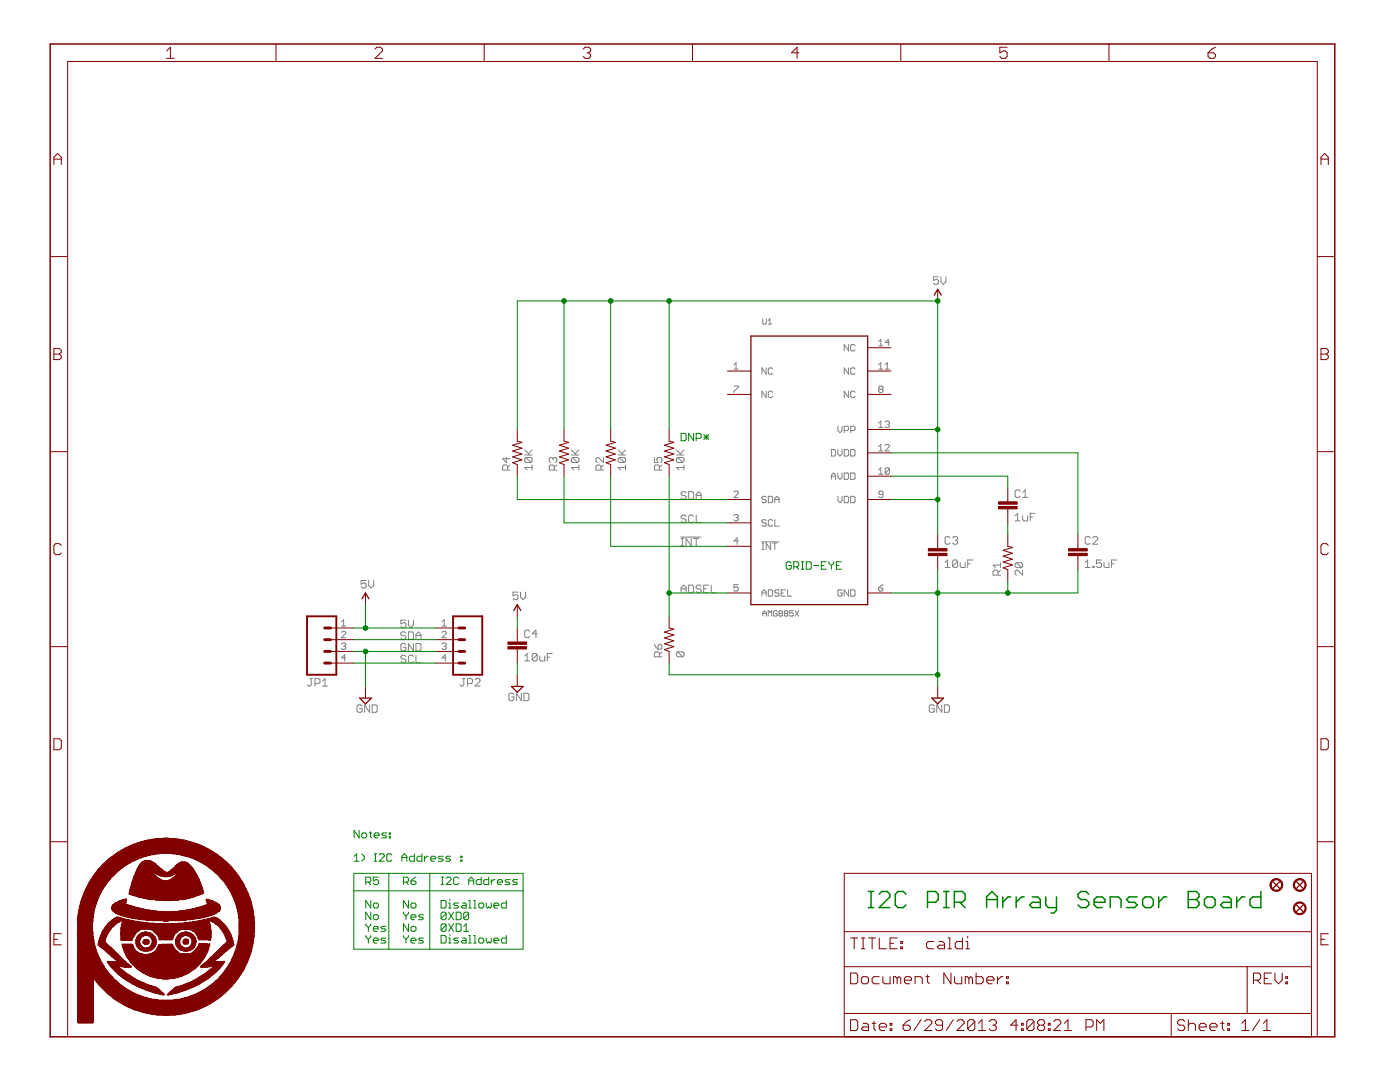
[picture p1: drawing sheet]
<svg xmlns="http://www.w3.org/2000/svg" width="279mm" height="216mm" viewBox="0 0 279 216" stroke-linecap="round" stroke-linejoin="round" font-family="sans-serif">
<g fill="none" stroke="#008000" stroke-width=".2">
<path d="M112.6 60v25.7M121.9 60v25.7M133.5 60v25.7M103.2 85.7v-25.7h83.9v46.7M103.2 95v4.7h42M112.6 95v9.3h32.6M121.9 95v14h23.3M133.5 95v28M135.9 86.5h.8l.2 .2v1l-.2 .2h-.8zM138.4 86.5v1.4l-1-1.4v1.4M138.9 87.5h.8l.2-.3v-.5l-.2-.2h-.8v1.4M140.4 86.7l1 1"/>
<path d="M140.4 87.2h1M140.9 86.7v1M141.4 86.7l-1 1M177.8 95h23.3v2.3M177.8 90.4h37.3v16.3M177.8 99.7h9.3M177.8 85.7h9.3M133.5 118.3h11.7M157.9 112.4l-.3-.3h-.4l-.3 .3v.9l.3 .3h.4l.3-.3v-.5h-.5M158.4 113.1h.8l.2-.3v-.4l-.2-.3h-.8v1.5M158.9 113.1l.5 .5M159.9 112.1h.5"/>
<path d="M159.9 113.6h.5M160.2 112.1v1.5M160.9 112.1h.8l.2 .3v.9l-.2 .3h-.8zM162.4 112.8h1M163.9 112.8h.5M164.9 112.1h-1v1.5h1M165.4 112.1v.3l.5 .4M165.9 112.8v.8M166.4 112.1v.3l-.5 .4M166.9 112.8h.5M167.9 112.1h-1v1.5h1M187.1 113.7v23.3"/>
<path d="M201.1 104.3v2.4M201.1 116v2.3M215.1 113.7v4.6h-37.3M70.6 130h16.3M70.6 125.3h16.3M70.6 132.3h16.3M70.6 127.6h16.3M72.9 120.6v4.7M72.9 130v7M103.2 123v2.3M103.2 132.3v2.3M133.5 132.3v2.3h53.6"/>
<path d="M70.6 174.3h33.8v15.1h-33.8zM70.6 177.8h33.8M70.7 170.9l.5-.5v1.5M70.7 171.9h1M71.7 165.7v1.5l-1-1.5v1.5M72.2 166.5l.2-.3h.5l.3 .3v.4l-.3 .3h-.5l-.2-.3zM72.2 170.4l.5 .5v.5l-.5 .5M73 176h.8l.2-.2v-.5l-.2-.3h-.8v1.5M73.5 176l.5 .5M73.7 166.2h.5M73.9 165.9v1l.3 .3M74 179.7v1.5l-1-1.5v1.5"/>
<path d="M74.7 166.7h1v-.2l-.3-.3h-.5l-.2 .3v.4l.2 .3h.5M74.7 171.9h.5M74.7 170.4h.5M74.9 170.4v1.5M75.5 175h-1v.8l.5-.3h.2l.3 .3v.5l-.3 .2h-.4l-.3-.2M75.7 170.6l.2-.2h.5l.3 .2v.3l-1 1h1M77.2 166.2h-.8l-.2 .3 .2 .2h.5l.3 .2-.3 .3h-.7M77.6 174.3v15.1M77.7 166.9h.2v.3h-.2zM77.7 166.2h.2v.3h-.2zM78.2 170.6l-.3-.2h-.5l-.2 .2v1l.2 .3h.5l.3-.3M80.2 171.9v-1l.5-.5 .5 .5v1"/>
<path d="M80.2 171.1h1M80.5 176h.8l.2-.2v-.5l-.2-.3h-.8v1.5M81 176l.5 .5M81.5 179.7v1.5l-1-1.5v1.5M82 175.8h.8l.2 .2v.3l-.2 .2h-.5l-.3-.2zM82.7 170.4v1.5h-.8l-.2-.3v-.5l.2-.2h.8M83 175l-1 .8M84.2 170.4v1.5h-.8l-.2-.3v-.5l.2-.2h.8M84.7 170.9v1M85.4 170.9h-.2l-.5 .5M85.8 174.3v15.1M86 171.4h1v-.3l-.3-.2h-.5l-.2 .2v.5l.2 .3h.5"/>
<path d="M88 175h.5M88 176.5h.5M88 179.7h.8l.2 .2v1l-.2 .3h-.8zM88.3 175v1.5M88.5 170.9h-.8l-.2 .2 .2 .3h.5l.3 .2-.3 .3h-.7M89 175.3l.3-.3h.5l.2 .3v.2l-1 1h1M89.8 179.4v.3M90 170.9h-.8l-.2 .2 .2 .3h.5l.3 .2-.3 .3h-.7M91.5 175.3l-.2-.3h-.5l-.3 .3v1l.3 .2h.5l.2-.2M92 171.6h.2v.3h-.2zM92 170.9h.2v.2h-.2zM93.5 175.8h1"/>
<path d="M93.5 176.5v-1l.5-.5 .5 .5v1M93.5 179.7h.3v1.5M94.5 179.7h.3v1.5M96 175v1.5h-.7l-.3-.2v-.5l.3-.3h.7M97.5 175v1.5h-.7l-.3-.2v-.5l.3-.3h.7M98 175.5v1M98.8 175.5h-.2l-.6 .5M99.3 176h1v-.2l-.3-.3h-.5l-.2 .3v.5l.2 .2h.5M101 179.7v1.5h-.7l-.2-.3v-.5l.2-.2h.7M101.8 175.5h-.8l-.2 .3 .2 .2h.5l.3 .3-.3 .2h-.7M103.3 175.5h-.7l-.3 .3 .3 .2h.4l.3 .3-.3 .2h-.7M73 184.3v.3l.5 .5"/>
<path d="M73 186.7v.2l.5 .5M73.5 185.1v.7M73.5 187.4v.8M74 182v1.5l-1-1.5v1.5M74 184.3v.3l-.5 .5M74 186.7v.2l-.5 .5M74.5 180.4l.3-.2h.4l.3 .2v.5l-.3 .3h-.4l-.3-.3zM74.5 182.8l.3-.3h.4l.3 .3v.5l-.3 .2h-.4l-.3-.2zM74.5 185.3h1v-.2l-.3-.3h-.4l-.3 .3v.5l.3 .2h.4M74.5 187.7h1v-.3l-.3-.2h-.4l-.3 .2v.5l.3 .3h.4M77 184.8h-.7l-.3 .3 .3 .2h.5l.2 .3-.2 .2h-.8M77 187.2h-.7l-.3 .2 .3 .3h.5l.2 .2-.2 .3h-.8"/>
<path d="M80.5 182v.3l.5 .5M80.5 186.7v.2l.5 .5M81 182.8v.7M81 187.4v.8M81.5 184.3v1.5l-1-1.5v1.5M81.5 182v.3l-.5 .5M81.5 186.7v.2l-.5 .5M82 180.4l.3-.2h.5l.2 .2v.5l-.2 .3h-.5l-.3-.3zM82 183h1v-.2l-.2-.3h-.5l-.3 .3v.5l.3 .2h.5M82 185.1l.3-.3h.5l.2 .3v.5l-.2 .2h-.5l-.3-.2zM82 187.7h1v-.3l-.2-.2h-.5l-.3 .2v.5l.3 .3h.5M84.5 187.2h-.7l-.3 .2 .3 .3h.5l.2 .2-.2 .3h-.8"/>
<path d="M84.5 182.5h-.7l-.3 .3 .3 .2h.5l.2 .3-.2 .2h-.8M88 186.7h.8l.2 .2v1l-.2 .3h-.8zM89 182.3l-.2-.3h-.5l-.3 .3v1M89 182.3v1l-.2 .2h-.5l-.3-.2M89 184.6l-.2-.3h-.5l-.3 .3v1M89 184.6v1l-.2 .2h-.5l-.3-.2M89 182.3l-1 1M89 184.6l-1 1M89.5 181.2h.5M89.5 180.2h.3v1M89.5 187.2h.3v1M89.5 182l1 1.5"/>
<path d="M89.5 184.3l1 1.5M89.5 188.2h.5M89.8 186.4v.3M90.5 182l-1 1.5M90.5 184.3l-1 1.5M91 182h.8l.2 .3v1l-.2 .2h-.8zM91 184.3h.8l.2 .3v1l-.2 .2h-.8zM91.5 180.2h-.7l-.3 .2 .3 .3h.5l.2 .2-.2 .3h-.8M91.5 187.2h-.7l-.3 .2 .3 .3h.5l.2 .2-.2 .3h-.8M92.3 180.2h.5l.2 .2v.8h-.7l-.3-.3 .3-.2h.7M92.3 187.2h.5l.2 .2v.8h-.7l-.3-.3 .3-.2h.7M92.5 184.8l.5-.5v1.5"/>
<path d="M92.5 185.8h1M93.5 182.3v1l-.2 .2h-.5l-.3-.2M93.5 181.2h.5M93.5 186.7h.3v1.5M93.5 182.3l-.2-.3h-.5l-.3 .3v1M93.5 182.3l-1 1M93.5 188.2h.5M94.5 181.2h.5M94.5 186.7h.3v1.5M94.5 188.2h.5M95.5 180.4l.3-.2h.5l.2 .2v.5l-.2 .3h-.5l-.3-.3zM95.5 187.4l.3-.2h.5l.2 .2v.5l-.2 .3h-.5l-.3-.3z"/>
<path d="M97 180.2v.7l.3 .3 .2-.3 .3 .3 .2-.3v-.7M97 187.2v.7l.3 .3 .2-.3 .3 .3 .2-.3v-.7M98.6 180.7h.9v-.3l-.2-.2h-.5l-.2 .2v.5l.2 .3h.5M98.6 187.7h.9v-.3l-.2-.2h-.5l-.2 .2v.5l.2 .3h.5M101 186.7v1.5h-.7l-.2-.3v-.5l.2-.2h.7"/>
</g>
<g fill="none" stroke="#008000" stroke-width=".3">
<path d="M173.3 177.9h1.1M173.8 177.9v3.2M175.5 178.4l.5-.5h1.1l.5 .5v.6l-2.1 2.1h2.1M180.8 178.4l-.5-.5h-1.1l-.5 .5v2.2l.5 .5h1.1l.5-.5M188.3 177.9h1.1M188.8 177.9v3.2M196.9 179.5h2.2M200.1 179v2.1M201.7 179h-.5l-1.1 1M202.8 179v2.1M204.4 179h-.5l-1.1 1M206 179h1.1l.5 .5v1.6h-1.6l-.5-.5 .5-.6h1.6"/>
<path d="M208.7 179v1.6l.5 .5h1.6M210.8 179v2.7l-.5 .5h-.5M217.3 178.4l-.6-.5h-1l-.6 .5v.6l.6 .5h1l.6 .5v.6l-.6 .5h-1l-.6-.5M226.9 179h-1.6l-.5 .5 .5 .5h1.1l.5 .6-.5 .5h-1.6M228 179.5l.6-.5h1l.6 .5v1.1l-.6 .5h-1l-.6-.5zM231.2 179v2.1M232.9 179h-.6l-1.1 1M237.1 177.9h1.7l.5 .5v.6l-.5 .5 .5 .5v.6l-.5 .5h-1.7zM237.1 179.5h1.7M240.4 179.5l.5-.5h1.1l.5 .5v1.1l-.5 .5h-1.1l-.5-.5zM244.1 179h1.1l.5 .5v1.6h-1.6l-.5-.5 .5-.6h1.6M246.8 179v2.1"/>
<path d="M248.4 179h-.5l-1.1 1M251.6 177.9v3.2h-1.6l-.5-.5v-1.1l.5-.5h1.6M173.3 181.1h1.1M185.1 180h1.6l.5-.5v-1.1l-.5-.5h-1.6v3.2M188.3 181.1h1.1M190.5 180h1.6l.5-.5v-1.1l-.5-.5h-1.6v3.2M191.5 180l1.1 1.1M196.9 181.1v-2.1l1.1-1.1 1.1 1.1v2.1M218.4 180h2.1v-.5l-.5-.5h-1.1l-.5 .5v1.1l.5 .5h1.1M221.6 181.1v-2.1h1.6l.5 .5v1.6"/>
</g>
<g fill="none" stroke="#808080" stroke-width=".2">
<path d="M187.3 55.2h-1v.8l.5-.3h.2l.3 .3v.5l-.3 .2h-.5l-.2-.2M187.8 55.2v1l.5 .5 .5-.5v-1M146.5 77h.8v.3l-.8 .8v.2M146.5 72.8l.4-.4v1.3M146.5 73.7h.8M152.2 63.6v.9l.2 .2h.4l.2-.2v-.9M152.9 73.4v1.3l-.8-1.3v1.3M152.9 78.1v1.2l-.8-1.2v1.2M153.3 64.7h.7M153.3 64l.3-.4v1.1M154.2 73.6l-.2-.2h-.4l-.3 .2v.9l.3 .2h.4l.2-.2M154.2 78.3l-.2-.2h-.4l-.3 .2v.8l.3 .2h.4l.2-.2"/>
<path d="M169.4 68.7v1.3l-.9-1.3v1.3M169.4 73.4v1.3l-.9-1.3v1.3M169.4 78.1v1.2l-.9-1.2v1.2M170.6 73.6l-.2-.2h-.4l-.2 .2v.9l.2 .2h.4l.2-.2M170.6 69l-.2-.3h-.4l-.2 .3v.8l.2 .2h.4l.2-.2M170.6 78.3l-.2-.2h-.4l-.2 .2v.8l.2 .2h.4l.2-.2M175.4 68.1l.4-.4v1.3M175.4 72.8l.4-.4v1.3M175.4 73.7h.8M175.4 69h.8M175.6 77.7l-.2-.2 .2-.5h.4l.2 .3-.2 .4M175.6 77.7l-.2 .2 .2 .4h.4l.2-.2-.2-.4"/>
<path d="M175.6 77.7h.4M176.7 73.7h.8M176.7 72.8l.4-.4v1.3M177.5 68.3h-.8l.6-.6v1.3M101 91.3v1l-.7-.8h1.5M101.3 93.8v-.8l-.3-.2h-.5l-.2 .2v.8h1.5M101.8 92.8l-.5 .5M104.7 90.8h1.5M104.7 89.8l1 1M104.9 91.3h1l.3 .2v.5l-.3 .3M104.9 91.3l-.2 .2v.5l.2 .3h1M104.9 91.3l1 1"/>
<path d="M106.2 93.3h-1.5l.5 .5M106.2 92.8v1M106.2 89.8l-.7 .7M110.4 91.5l-.3-.2h-.2l-.3 .2v.5l.3 .3M110.4 91.5l.2-.2h.3l.2 .2v.5l-.2 .3M110.4 91.5v.3M110.6 93.8v-.8l-.2-.2h-.5l-.3 .2v.8h1.5M111.1 92.8l-.5 .5M114 90.8h1.5M114 89.8l1 1M114.3 91.3l-.3 .2v.5l.3 .3h1M114.3 91.3h1l.2 .2v.5l-.2 .3"/>
<path d="M114.3 91.3l1 1M115.5 93.3h-1.5l.5 .5M115.5 92.8v1M115.5 89.8l-.7 .7M119.9 93.8v-.8l-.2-.2h-.5l-.3 .2v.8h1.5M120.4 91.3v1l-1-1h-.2l-.3 .2v.5l.3 .3M120.4 92.8l-.5 .5M123.4 90.8h1.4M123.4 89.8l1 1M123.6 91.3l-.2 .2v.5l.2 .3h1M123.6 91.3h1l.2 .2v.5l-.2 .3M123.6 91.3l1 1"/>
<path d="M124.8 93.3h-1.4l.4 .5M124.8 92.8v1M124.8 89.8l-.7 .7M130.6 91.3v1h.7l-.2-.5v-.3l.2-.2h.5l.3 .2v.5l-.3 .3M131.6 93.8v-.8l-.3-.2h-.4l-.3 .2v.8h1.5M132.1 92.8l-.5 .5M135 90.8h1.5M135 89.8l1 1M135.3 91.3l-.3 .2v.5l.3 .3h.9M135.3 91.3h.9l.3 .2v.5l-.3 .3M135.3 91.3l.9 1M136.5 93.3h-1.5l.5 .5"/>
<path d="M136.5 92.8v1M136.5 89.8l-.8 .7M136.9 98.4l-.2-.3h-.5l-.3 .3v.2l.3 .3h.5l.2 .2v.3l-.2 .2h-.5l-.3-.2M137.4 98.1h.8l.2 .3v1l-.2 .2h-.8zM138.9 99.6v-1l.5-.5 .5 .5v1M138.9 98.9h1M146.5 98.2l.2-.2h.4l.2 .2v.2l-.8 .9h.8M152.9 99.3l-.2-.3h-.4l-.2 .5 .2 .2h.4l.2 .4-.2 .2h-.4l-.2-.2M153.3 99h.7l.2 .3v.8l-.2 .2h-.7zM154.6 99.7h.9M165.9 89.7h.7l.2 .2v.9l-.2 .2h-.7zM165.9 95.7v-.9l.4-.4 .5 .4v.9"/>
<path d="M165.9 95h.9M167.2 85v.9l.4 .4 .5-.4v-.9M167.2 89.7v.9l.4 .4 .5-.4v-.9M167.2 94.4v.8l.4 .5 .5-.5v-.8M167.2 99v.9l.4 .4 .5-.4v-.9M168.5 99h.6l.3 .3v.8l-.3 .2h-.6zM168.5 85.9h.6l.3-.2v-.4l-.3-.3h-.6v1.3M168.5 89.7h.6l.3 .2v.9l-.3 .2h-.6zM168.5 94.4h.6l.3 .2v.8l-.3 .3h-.6zM169.8 99h.6l.2 .3v.8l-.2 .2h-.6zM169.8 85.9h.6l.2-.2v-.4l-.2-.3h-.6v1.3M169.8 89.7h.6l.2 .2v.9l-.2 .2h-.6z"/>
<path d="M169.8 94.4h.6l.2 .2v.8l-.2 .3h-.6zM175.4 84.5l.4-.5v1.3M175.4 89.1l.4-.4v1.3M175.4 93.8l.4-.5v1.3M175.4 85.3h.8M175.4 90h.8M175.4 94.6h.8M176.2 98.7h-.6l-.2-.3v-.2l.2-.2h.4l.2 .2v.9l-.2 .2h-.4l-.2-.2M176.7 84.2l.2-.2h.4l.2 .2-.2 .5M176.7 88.9l.2-.2h.4l.2 .2v.2l-.8 .9h.8M177.1 84.7h.2M177.3 84.7l.2 .2-.2 .4h-.4l-.2-.2"/>
<path d="M177.5 93.6v.8l-.2 .2h-.4l-.2-.2M177.5 93.6l-.2-.3h-.4l-.2 .3v.8M177.5 93.6l-.8 .8M203.6 98l-.3-.2h-.5l-.2 .2v1l.2 .3h.5l.3-.3M204.1 99.3h1M204.1 98.3l.5-.5v1.5M73.1 115.8h-1v.8l.5-.3h.2l.3 .3v.5l-.3 .2h-.5l-.2-.2M73.6 115.8v1l.5 .5 .5-.5v-1M103.4 118.2h-1v.7l.5-.2h.2l.3 .2v.5l-.3 .3h-.5l-.2-.3M103.9 118.2v.9l.5 .6 .5-.6v-.9M135.9 107.2h4M135.9 108.9h.5"/>
<path d="M135.9 107.4h.5M135.9 118.3v-1l.5-.5 .5 .5v1M135.9 117.5h1M136.2 107.4v1.5M136.9 103l-.2-.2h-.5l-.3 .2v.3l.3 .2h.5l.2 .3v.2l-.2 .3h-.5l-.3-.3M137.4 116.8h.8l.2 .2v1l-.2 .3h-.8zM137.9 107.4v1.5l-1-1.5v1.5M138.4 107.4h1M138.4 103l-.2-.2h-.5l-.3 .2v1l.3 .3h.5l.2-.3M138.9 102.8v1.5h1M138.9 107.4v1.5M139.9 117l-.2-.2h-.5l-.3 .2v.3l.3 .2h.5l.2 .3v.2l-.2 .3h-.5l-.3-.3"/>
<path d="M140.4 117.5h.5M141.4 116.8h-1v1.5h1M141.9 116.8v1.5h1M146.5 102.9l.2-.2h.4l.2 .2v.2l-.2 .2M146.9 103.3h.2M147.1 103.3l.2 .2v.2l-.2 .2h-.4l-.2-.2M147.3 116.6h-.8v.7l.6-.2 .2 .2v.4l-.2 .2h-.4l-.2-.2M147.3 108h-.8l.6-.7v1.3M152 108.1h3.4M152.1 119v-.9l.4-.4 .4 .4v.9M152.1 109.6h.4M152.1 108.4h.4"/>
<path d="M152.1 118.3h.8M152.3 108.4v1.2M152.9 103.9l-.2-.2h-.4l-.2 .2 .2 .4h.4l.2 .2v.3l-.2 .2h-.4l-.2-.2M153.3 117.7h.7l.2 .2v.8l-.2 .3h-.7zM153.8 108.4v1.2l-.9-1.2v1.2M154.2 103.9l-.2-.2h-.4l-.3 .2v.9l.3 .2h.4l.2-.2M154.2 108.4h.8M154.6 100.3v-.8l.4-.5 .5 .5v.8M154.6 103.7v1.3h.9M154.6 108.4v1.2M155.5 117.9l-.2-.2h-.5l-.2 .4 .2 .2h.5l.2 .4-.2 .3h-.5l-.2-.3M155.9 118.3h.4"/>
<path d="M156.8 117.7h-.9v1.3h.9M157.2 117.7v1.3h.9M168.1 117.9l-.2-.2h-.5l-.2 .2v.8l.2 .3h.5l.2-.3v-.4h-.5M169.4 117.7v1.3l-.9-1.3v1.3M169.8 117.7h.6l.2 .2v.8l-.2 .3h-.6zM175.4 117.3h.6l.2 .4-.2 .2h-.4l-.2-.2zM176.2 116.6l-.8 .7M188.6 112.2l.5-.5v1.5M188.6 113.2h1M189.6 107.3l-.2-.2h-.6l-.2 .2v1l.2 .3h.6l.2-.3M190.1 107.3l.3-.2h.5l.2 .2v.3l-.2 .2M190.6 107.8h.3"/>
<path d="M190.9 107.8l.2 .3v.2l-.2 .3h-.5l-.3-.3M191.1 112v1l-.2 .2h-.5l-.3-.2M191.1 112l-.2-.3h-.5l-.3 .3v1M191.1 112l-1 1M191.6 112.2v.8l.3 .2h.7v-1M193.1 112.5h.5M194.1 111.7h-1v1.5M199.2 114.8v-.8l-.3-.2h-.5l-.2 .2v.8h1.5M199.7 112.8h-1.5l.5 .5M199.7 113.8l-.5 .5M199.7 112.3v1M202.6 102.9l.5-.5v1.5"/>
<path d="M202.6 103.9h1M202.8 112.3l-.2 .2v.5l.2 .3h1M202.8 112.3h1l.3 .2v.5l-.3 .3M202.8 112.3l1 1M204.1 102.9v.8l.2 .2h.8v-1M204.1 113.8v1l-1-1h-.3l-.2 .2v.5l.2 .3M205.6 103.2h.5M206.6 102.4h-1v1.5M216.6 113.2h1M216.6 112.2l.5-.5v1.5M217.6 107.3l-.3-.2h-.5l-.2 .2v1l.2 .3h.5l.3-.3M218.1 113h.2v.2h-.2z"/>
<path d="M218.1 107.3l.2-.2h.5l.3 .2v.3l-1 1h1M219.8 111.7h-1v.8l.5-.3h.3l.2 .3v.5l-.2 .2h-.5l-.3-.2M220.3 112.2v.8l.3 .2h.7v-1M221.8 112.5h.5M222.8 111.7h-1v1.5M61.8 135.4h.6M62.1 135.4v1.3l-.3 .2h-.2l-.2-.2M62.9 136.4h.7l.3-.3v-.4l-.3-.3h-.7v1.5M64.4 136.9h1M64.4 135.9l.5-.5v1.5M68.2 124.9h.8M68.2 126.2l.2-.2h.4l.2 .2v.2l-.8 .9h.8"/>
<path d="M68.2 128.5l.2-.2h.4l.2 .2-.2 .4M68.2 124.1l.4-.4v1.2M68.6 128.9h.2M68.8 128.9l.2 .3-.2 .4h-.4l-.2-.2M69 131.3h-.8l.6-.7v1.3M81 128.7l-.2-.3h-.6l-.2 .3v.9l.2 .3h.6l.2-.3v-.4h-.5M81 123.7h-1v.8l.5-.3h.3l.2 .3v.5l-.2 .2h-.6l-.2-.2M81 126.3l-.2-.2h-.6l-.2 .2v.3l.2 .2h.6l.2 .3v.2l-.2 .3h-.6l-.2-.3M81 131l-.2-.3h-.6l-.2 .3v.2l.2 .3h.6l.2 .2v.3l-.2 .2h-.6l-.2-.2M81.5 123.7v1l.5 .5 .5-.5v-1M81.5 126.1h.8l.2 .2v1l-.2 .3h-.8zM82.5 128.4v1.5l-1-1.5v1.5"/>
<path d="M82.5 131l-.2-.3h-.6l-.2 .3v1l.2 .2h.6l.2-.2M83 128.4h.8l.2 .3v.9l-.2 .3h-.8zM83 127.6v-1l.5-.5 .5 .5v1M83 130.7v1.5h1M83 126.8h1M88.2 124.1l.4-.4v1.2M88.2 124.9h.9M88.2 126.2l.2-.2h.5l.2 .2v.2l-.9 .9h.9M88.2 128.5l.2-.2h.5l.2 .2-.2 .4M88.6 128.9h.3M88.9 128.9l.2 .3-.2 .4h-.5l-.2-.2M89.1 131.3h-.9l.7-.7v1.3"/>
<path d="M92.3 135.4h.5M92.6 135.4v1.3l-.3 .2h-.2l-.3-.2M93.3 136.4h.8l.2-.3v-.4l-.2-.3h-.8v1.5M94.8 135.7l.3-.3h.5l.2 .3v.2l-1 1h1M102.6 138.6l-.3-.3h-.5l-.2 .3v1l.2 .2h.5l.3-.2v-.5h-.5M104.1 138.3v1.5l-1-1.5v1.5M104.6 138.3h.7l.3 .3v1l-.3 .2h-.7zM104.7 130.9l.5-.5v1.5M104.7 131.9h1M105.7 126l-.2-.3h-.6l-.2 .3v1l.2 .2h.6l.2-.2M107.2 130.6v1l-.2 .3h-.6l-.2-.3M107.2 130.6l-.2-.2h-.6l-.2 .2v1"/>
<path d="M107.2 130.6l-1 1M107.2 126.5h-1l.8-.8v1.5M107.7 130.9v.7l.2 .3h.8v-1M109.2 131.1h.5M110.2 130.4h-1v1.5M130.6 128.6l.7 1M131.3 128.8l.3-.2h.2l.3 .2v.5l-.3 .3h-.5zM131.6 131.1v-.8l-.3-.2h-.4l-.3 .2v.8h1.5M132.1 130.1l-.5 .5M135.3 130.1h.9l.3 .2v.5l-.3 .3M135.3 130.1l-.3 .2v.5l.3 .3h.9M135.3 130.1l.9 1"/>
<path d="M152.2 122.9v-.7l.4-.3 .4 .3v.7M152.2 122.4h.8M153.3 122.9v-1l.3 .3 .4-.3v1M155.1 122l-.2-.1h-.3l-.2 .1v.8l.2 .1h.3l.2-.1v-.4h-.4M155.6 122.4h.4M155.6 122.4l-.2-.2 .2-.3h.4l.2 .1-.2 .4M155.6 122.4l-.2 .2 .2 .3h.4l.2-.1-.2-.4M156.7 122.4h.4M156.7 122.4l-.2-.2 .2-.3h.4l.1 .1-.1 .4M156.7 122.4l-.2 .2 .2 .3h.4l.1-.1-.1-.4M158.3 121.9h-.7v.5l.3-.2 .4 .2v.4l-.2 .1h-.3l-.2-.1M158.7 121.9l.7 1"/>
<path d="M159.4 121.9l-.7 1M72.3 140.9l-.3-.2h-.5l-.2 .2v1l.2 .2h.5l.3-.2v-.5h-.5M73.8 140.7v1.4l-1-1.4v1.4M74.3 140.7h.7l.3 .2v1l-.3 .2h-.7zM186.5 140.9l-.3-.2h-.5l-.2 .2v1l.2 .2h.5l.3-.2v-.5h-.5M188 140.7v1.4l-1-1.4v1.4M188.5 140.7h.7l.3 .2v1l-.3 .2h-.7z"/>
</g>
<path d="M10 8.8h256.4v198.1h-256.4z" fill="none" stroke="#800000" stroke-width=".3"/>
<g fill="none" stroke="#800000" stroke-width=".2">
<path d="M33.3 10.2l.7-.8v2.2M33.3 11.6h1.5M55.1 8.8v3.5M74.8 9.8l.4-.4h.7l.4 .4v.4l-1.5 1.4h1.5M96.6 8.8v3.5M116.4 9.8l.4-.4h.7l.4 .4v.4l-.4 .3M117.1 10.5h.4M117.5 10.5l.4 .4v.4l-.4 .3h-.7l-.4-.3M138.2 8.8v3.5M159.4 10.5h-1.4l1.1-1.1v2.2M179.8 8.8v3.5M201 9.4h-1.5v1.1l.8-.3h.3l.4 .3v.8l-.4 .3h-.7l-.4-.3"/>
<path d="M221.3 8.8v3.5M241.1 10.5h1.1l.4 .4v.4l-.4 .3h-.7l-.4-.3zM242.6 9.4l-.8 .4-.7 .7M10.8 32.9v-1.5l.7-.8 .7 .8v1.5M10.8 31.7h1.4M263.6 31.7h1.5M263.6 32.9v-1.5l.8-.8 .7 .8v1.5M10 51.2h3.5M187.1 57.7v2.3M262.9 51.2h3.5M10.8 69.6h1.1l.3 .3v.4l-.3 .4 .3 .3v.4l-.3 .4h-1.1zM10.8 70.7h1.1"/>
<path d="M145.2 74h4.7M145.2 78.7h4.7M173.2 74h4.6M173.2 69.4h4.6M173.2 78.7h4.6M263.6 69.6h1.1l.4 .3v.4l-.4 .4 .4 .3v.4l-.4 .4h-1.1zM263.6 70.7h1.1M10 90.1h3.5M103.2 85.7v2.3l1 .3-1.9 .5 1.9 .6-1.9 .6 1.9 .6-1.9 .6 1.9 .6-1.9 .5 .9 .4v2.3M112.6 85.7v2.3l.9 .3-1.9 .5 1.9 .6-1.9 .6 1.9 .6-1.9 .6 1.9 .6-1.9 .5 1 .4v2.3M121.9 85.7v2.3l.9 .3-1.9 .5 1.9 .6-1.9 .6 1.9 .6-1.9 .6 1.9 .6-1.9 .5 1 .4v2.3M133.5 85.7v2.3l1 .3-1.9 .5 1.9 .6-1.9 .6 1.9 .6-1.9 .6 1.9 .6-1.9 .5 .9 .4v2.3"/>
<path d="M145.2 99.7h4.7M173.2 99.7h4.6M173.2 85.7h4.6M173.2 90.4h4.6M173.2 95h4.6M201.1 97.3v2.8M262.9 90.1h3.5M12.2 108.8l-.3-.3h-.8l-.3 .3v1.5l.3 .4h.8l.3-.4M72.9 118.3v2.3M145.2 104.3h4.7M145.2 109h4.7M145.2 118.3h4.7"/>
<path d="M173.2 118.3h4.6M187.1 106.7v2.8M187.1 110.9v2.8M201.1 101.5v2.8M201.1 106.7v2.3l1 .2-1.9 .6 1.9 .6-1.9 .6 1.9 .6-1.9 .5 1.9 .6-1.9 .6 .9 .4v2.3M215.1 106.7v2.8M215.1 110.9v2.8M265.1 108.8l-.4-.3h-.7l-.4 .3v1.5l.4 .4h.7l.4-.4M10 129h3.5M66 125.3h4.6M66 127.6h4.6M66 130h4.6"/>
<path d="M66 132.3h4.6M72.9 137v2.3M86.9 125.3h4.7M86.9 127.6h4.7M86.9 130h4.7M86.9 132.3h4.7M103.2 120.6v2.4M103.2 125.3v2.8M103.2 129.5v2.8M103.2 134.6v2.4M133.5 123v2.3l1 .2-1.9 .6 1.9 .6-1.9 .6 1.9 .6-1.9 .6 1.9 .5-1.9 .6 .9 .4v2.3M187.1 137v2.3"/>
<path d="M262.9 129h3.5M10.8 147.4h1.1l.3 .4v1.4l-.3 .4h-1.1zM263.6 147.4h1.1l.4 .4v1.4l-.4 .4h-1.1zM10 168h3.5M168.5 174.3h93.2v32.6h-93.2zM262.9 168h3.5M10.8 187.4h.7M12.2 186.3h-1.4v2.2h1.4M168.5 192.9h93.2M168.5 185.9h93.2M169.8 194.2h1l.4 .3v1.4l-.4 .4h-1zM169.8 187.2h1.4"/>
<path d="M170.5 187.2v2.1M171.9 195.2l.4-.3h.7l.3 .3v.7l-.3 .4h-.7l-.4-.4zM171.9 187.2h.7M171.9 189.3h.7M172.3 187.2v2.1M173.3 187.2h1.5M174.1 187.2v2.1M175.5 187.2v2.1h1.4M175.5 194.9h-1.1l-.3 .3v.7l.3 .4h1.1M176.2 194.9v1l.4 .4h1v-1.4M177.6 188.2h.7M179 195.2l.4-.3 .4 .3v1.1"/>
<path d="M179 187.2h-1.4v2.1h1.4M179 195.2l-.3-.3h-.4v1.4M179 195.2v1.1M179.8 187.9h.3v.3h-.3zM179.8 189h.3v.3h-.3zM180.5 195.6h1.4v-.4l-.4-.3h-.7l-.3 .3v.7l.3 .4h.7M182.6 196.3v-1.4h1.1l.4 .3v1.1M184.8 194.9h.7M185.1 194.5v1.4l.4 .4M186.3 187.9h-1l-.4 .3v.8l.4 .3h1M187.4 187.9h.7l.4 .3v1.1h-1.1l-.4-.3 .4-.4h1.1M189.2 187.2h.3v2.1"/>
<path d="M189.2 189.3h.7M189.8 194.2v2.1l-1.4-2.1v2.1M190.5 194.9v1l.4 .4h1v-1.4M192.1 187.2v2.1h-1.1l-.4-.3v-.8l.4-.3h1.1M192.8 187.9h.3v1.4M192.8 189.3h.7M193.1 186.8v.4M193.4 195.2l-.4-.3h-.4v1.4M193.4 195.2v1.1M193.4 195.2l.3-.3 .4 .3v1.1M194.8 194.2v2.1h1.1l.3-.4v-.7l-.3-.3h-1.1M196.9 195.6h1.5v-.4l-.4-.3h-.7l-.4 .3v.7l.4 .4h.7"/>
<path d="M199.1 194.9v1.4M200.2 194.9h-.4l-.7 .7M200.9 195.9h.3v.4h-.3zM200.9 194.9h.3v.3h-.3zM248.9 192.9v9.3M250.2 195.6h1l.4-.4v-.7l-.4-.3h-1v2.1M250.9 195.6l.7 .7M252.3 195.2h.7M253.7 194.2h-1.4v2.1h1.4M254.4 194.2v1.4l.8 .7 .7-.7v-1.4M256.6 195.9h.4v.4h-.4zM256.6 194.9h.4v.3h-.4z"/>
<path d="M263.6 187.4h.8M265.1 186.3h-1.5v2.2h1.5M13.5 206.9v-194.6h249.4v194.6M168.5 202.2h93.2M169.8 203.5h1l.4 .3v1.5l-.4 .3h-1zM172.3 204.2h.7l.3 .4v1h-1l-.4-.3 .4-.4h1M174.1 204.2h.7M174.4 203.8v1.5l.4 .3M175.5 204.9h1.4v-.3l-.3-.4h-.8l-.3 .4v.7l.3 .3h.8M177.6 205.3h.4v.3h-.4zM177.6 204.2h.4v.4h-.4zM180.2 204.6h1.1l.4 .3v.4l-.4 .3h-.7l-.4-.3z"/>
<path d="M181.7 203.5l-.7 .3-.8 .8M183.8 203.5l-1.4 2.1M184.5 203.8l.4-.3h.7l.4 .3v.4l-1.5 1.4h1.5M188.1 204.6h-1.1l-.3-.4v-.4l.3-.3h.7l.4 .3v1.5l-.4 .3h-.7l-.3-.3M190.2 203.5l-1.4 2.1M191 203.8l.3-.3h.7l.4 .3v.4l-1.4 1.4h1.4M194.5 203.8v1.5l-.3 .3h-.7l-.4-.3M194.5 203.8l-.3-.3h-.7l-.4 .3v1.5M194.5 203.8l-1.4 1.5M195.3 205.6h1.4M195.3 204.2l.7-.7v2.1M197.4 203.8l.4-.3h.7l.3 .3v.4l-.3 .4"/>
<path d="M198.1 204.6h.4M198.5 204.6l.3 .3v.4l-.3 .3h-.7l-.4-.3M203.1 204.6h-1.4l1.1-1.1v2.1M203.9 205.3h.3v.3h-.3zM203.9 204.2h.3v.4h-.3zM206.4 203.8v1.5l-.4 .3h-.7l-.4-.3M206.4 203.8l-.4-.3h-.7l-.4 .3v1.5M206.4 203.8l-1.5 1.5M207.4 204.6l-.3 .3v.4l.3 .3h.7l.4-.3v-.4l-.4-.3M207.4 204.6l-.3-.4v-.4l.3-.3h.7l.4 .3v.4l-.4 .4M207.4 204.6h.7M209.2 205.3h.4v.3h-.4z"/>
<path d="M209.2 204.2h.4v.4h-.4zM210.3 203.8l.4-.3h.6l.4 .3v.4l-1.4 1.4h1.4M212.4 205.6h1.5M212.4 204.2l.7-.7v2.1M216.7 204.9h1.1l.4-.3v-.8l-.4-.3h-1.1v2.1M218.9 205.6v-2.1l.7 .7 .7-.7v2.1M233.7 202.2v4.7M236.4 203.8l-.3-.3h-.7l-.4 .3v.4l.4 .4h.7l.3 .3v.4l-.3 .3h-.7l-.4-.3M237.2 204.6l.3-.4h.7l.4 .4v1M237.2 203.5v2.1M239.3 204.9h1.4v-.3l-.3-.4h-.7l-.4 .4v.7l.4 .3h.7M241.4 204.9h1.5v-.3l-.4-.4h-.7l-.4 .4v.7l.4 .3h.7"/>
<path d="M243.6 204.2h.7M243.9 203.8v1.5l.4 .3M245 205.3h.4v.3h-.4zM245 204.2h.4v.4h-.4zM247.8 205.6h1.5M247.8 204.2l.7-.7v2.1M251.4 203.5l-1.4 2.1M252.1 205.6h1.5M252.1 204.2l.7-.7v2.1"/>
</g>
<g fill="none" stroke="#800000" stroke-width=".25">
<path d="M186.4 58.9l.7-1.2 .7 1.2M149.9 67.1h23.3v53.5h-23.3zM72.2 119.5l.7-1.2 .7 1.2M71.8 139.3h2.3l-1.2 1.2zM102.1 137h2.3l-1.2 1.1zM102.5 121.8l.7-1.2 .7 1.2M186 139.3h2.3l-1.2 1.2zM254 175.9l1.4 1.4M255.4 175.9l-1.4 1.4M258.7 175.9l1.4 1.4M260.1 175.9l-1.4 1.4M258.7 180.6l1.4 1.3"/>
<path d="M260.1 180.6l-1.4 1.3"/>
</g>
<g fill="#800000" stroke="#800000" stroke-width=".2">
<path d="M185.3 110.4h3.7v.5h-3.7z"/>
<path d="M185.3 109.5h3.7v.4h-3.7z"/>
<path d="M199.3 101.1h3.7v.4h-3.7z"/>
<path d="M199.3 100.1h3.7v.5h-3.7z"/>
<path d="M213.3 110.4h3.7v.5h-3.7z"/>
<path d="M213.3 109.5h3.7v.4h-3.7z"/>
<path d="M101.4 129h3.7v.5h-3.7z"/>
<path d="M101.4 128.1h3.7v.5h-3.7z"/>
<path d="M15.6 204l2.9 .1z"/>
<path d="M15.5 203.9l3.1 .1z"/>
<path d="M15.5 203.9h3.1z"/>
<path d="M15.5 203.8l3.1 .1z"/>
<path d="M15.5 203.7l3.1 .1z"/>
<path d="M15.5 203.6l3.1 .1z"/>
<path d="M15.5 203.5l3.1 .1z"/>
<path d="M15.5 203.4l3.1 .1z"/>
<path d="M15.5 203.3l3.1 .1z"/>
<path d="M15.5 203.2l3.1 .1z"/>
<path d="M15.5 203.1l3.1 .1z"/>
<path d="M15.5 203l3.1 .1z"/>
<path d="M15.5 202.9l3.1 .1z"/>
<path d="M15.5 202.8l3.1 .1z"/>
<path d="M15.5 202.7l3.1 .1z"/>
<path d="M15.5 202.6l3.1 .1z"/>
<path d="M15.5 202.5l3.1 .1z"/>
<path d="M32.6 202.5l1.1 .1z"/>
<path d="M15.5 202.5h3.1z"/>
<path d="M31.2 202.5h3.9z"/>
<path d="M15.5 202.4l3.1 .1z"/>
<path d="M30.5 202.4l5.2 .1z"/>
<path d="M15.5 202.3l3.1 .1z"/>
<path d="M30 202.3l6.3 .1z"/>
<path d="M15.5 202.2l3.1 .1z"/>
<path d="M29.5 202.2l7.3 .1z"/>
<path d="M15.5 202.1l3.1 .1z"/>
<path d="M29.1 202.1l8.2 .1z"/>
<path d="M15.5 202l3.1 .1z"/>
<path d="M28.6 202l8.9 .1z"/>
<path d="M15.5 201.9l3.1 .1z"/>
<path d="M28.3 201.9l9.5 .1z"/>
<path d="M15.5 201.8l3.1 .1z"/>
<path d="M28 201.8l10.3 .1z"/>
<path d="M15.5 201.7l3.1 .1z"/>
<path d="M27.8 201.7l10.8 .1z"/>
<path d="M15.5 201.6l3.1 .1z"/>
<path d="M27.5 201.6l11.4 .1z"/>
<path d="M15.5 201.5l3.1 .1z"/>
<path d="M27.1 201.5l12 .1z"/>
<path d="M15.5 201.4l3.1 .1z"/>
<path d="M26.8 201.4l12.6 .1z"/>
<path d="M15.5 201.3l3.1 .1z"/>
<path d="M26.5 201.3l13.2 .1z"/>
<path d="M15.5 201.3h3.1z"/>
<path d="M26.4 201.3h13.5z"/>
<path d="M15.5 201.1l3.1 .1z"/>
<path d="M26.2 201.1l14 .1z"/>
<path d="M15.5 201.1h3.1z"/>
<path d="M26 201.1h14.3z"/>
<path d="M15.5 201l3.1 .1z"/>
<path d="M25.8 201l14.6 .1z"/>
<path d="M15.5 200.9l3.1 .1z"/>
<path d="M25.5 200.9l15.2 .1z"/>
<path d="M15.5 200.8l3.1 .1z"/>
<path d="M25.3 200.8l15.6 .1z"/>
<path d="M15.5 200.7l3.1 .1z"/>
<path d="M25.1 200.7l16 .1z"/>
<path d="M15.5 200.6l3.1 .1z"/>
<path d="M25 200.6l16.3 .1z"/>
<path d="M15.5 200.5l3.1 .1z"/>
<path d="M24.8 200.5l16.7 .1z"/>
<path d="M15.5 200.4l3.1 .1z"/>
<path d="M24.6 200.4l17 .1z"/>
<path d="M15.5 200.3l3.1 .1z"/>
<path d="M24.5 200.3l17.3 .1z"/>
<path d="M15.5 200.2l3.1 .1z"/>
<path d="M24.3 200.2l17.6 .1z"/>
<path d="M15.5 200.1l3.1 .1z"/>
<path d="M24.1 200.1l18 .1z"/>
<path d="M15.5 200l3.1 .1z"/>
<path d="M24 200l18.2 .1z"/>
<path d="M15.5 199.9l3.1 .1z"/>
<path d="M23.9 199.9l18.5 .1z"/>
<path d="M15.5 199.9h3.1z"/>
<path d="M23.7 199.9h18.9z"/>
<path d="M15.5 199.7l3.1 .1z"/>
<path d="M23.6 199.7l19.1 .1z"/>
<path d="M15.5 199.7h3.1z"/>
<path d="M23.4 199.7h19.5z"/>
<path d="M15.5 199.6h3.1z"/>
<path d="M23.2 199.6h19.8z"/>
<path d="M15.5 199.5l3.1 .1z"/>
<path d="M23.1 199.5l8.5 .1z"/>
<path d="M34.7 199.5l8.4 .1z"/>
<path d="M15.5 199.4l3.1 .1z"/>
<path d="M22.9 199.4l8 .1z"/>
<path d="M35.2 199.4l8 .1z"/>
<path d="M15.5 199.3l3.1 .1z"/>
<path d="M22.8 199.3l7.4 .1z"/>
<path d="M36.1 199.3l7.3 .1z"/>
<path d="M15.5 199.2l3.1 .1z"/>
<path d="M22.8 199.2l7 .1z"/>
<path d="M36.3 199.2l7.2 .1z"/>
<path d="M15.5 199.1l3.1 .1z"/>
<path d="M22.5 199.1l6.9 .1z"/>
<path d="M36.7 199.1l6.9 .1z"/>
<path d="M15.5 199l3.1 .1z"/>
<path d="M22.5 199l6.6 .1z"/>
<path d="M37.1 199l6.7 .1z"/>
<path d="M15.5 198.9l3.1 .1z"/>
<path d="M22.4 198.9l6.4 .1z"/>
<path d="M37.5 198.9l6.4 .1z"/>
<path d="M15.5 198.8l3.1 .1z"/>
<path d="M22.3 198.8l6.2 .1z"/>
<path d="M37.7 198.8l6.3 .1z"/>
<path d="M15.5 198.7l3.1 .1z"/>
<path d="M22.2 198.7l6 .1z"/>
<path d="M37.9 198.7l6.3 .1z"/>
<path d="M15.5 198.6l3.1 .1z"/>
<path d="M22 198.6l6 .1z"/>
<path d="M38.2 198.6l6.1 .1z"/>
<path d="M15.5 198.5l3.1 .1z"/>
<path d="M21.9 198.5l5.9 .1z"/>
<path d="M38.5 198.5l5.9 .1z"/>
<path d="M15.5 198.5h3.1z"/>
<path d="M21.8 198.5h5.7z"/>
<path d="M32.3 198.5h.5z"/>
<path d="M33.4 198.5h.4z"/>
<path d="M38.7 198.5h5.8z"/>
<path d="M15.5 198.4h3.1z"/>
<path d="M21.7 198.4h5.6z"/>
<path d="M32 198.4h.8z"/>
<path d="M33.4 198.4h.8z"/>
<path d="M39 198.4h5.6z"/>
<path d="M15.5 198.3l3.1 .1z"/>
<path d="M21.5 198.3l5.6 .1z"/>
<path d="M31.6 198.3l1.1 .1z"/>
<path d="M33.5 198.3l1.1 .1z"/>
<path d="M39.1 198.3l5.5 .1z"/>
<path d="M15.5 198.2h3.1z"/>
<path d="M21.4 198.2h5.4z"/>
<path d="M31.2 198.2h1.4z"/>
<path d="M33.6 198.2h1.3z"/>
<path d="M39.3 198.2h5.5z"/>
<path d="M15.5 198.1l3.1 .1z"/>
<path d="M21.3 198.1l5.4 .1z"/>
<path d="M30.8 198.1l1.7 .1z"/>
<path d="M33.7 198.1l1.7 .1z"/>
<path d="M39.5 198.1l5.4 .1z"/>
<path d="M15.5 198l3.1 .1z"/>
<path d="M21.3 198l5.2 .1z"/>
<path d="M30.6 198l1.7 .1z"/>
<path d="M33.8 198l1.9 .1z"/>
<path d="M39.7 198l5.3 .1z"/>
<path d="M15.5 197.9l3.1 .1z"/>
<path d="M21.1 197.9l5.2 .1z"/>
<path d="M30.3 197.9l1.9 .1z"/>
<path d="M33.9 197.9l2.1 .1z"/>
<path d="M39.9 197.9l5.2 .1z"/>
<path d="M15.5 197.8l3.1 .1z"/>
<path d="M21.1 197.8l5 .1z"/>
<path d="M30 197.8l2.2 .1z"/>
<path d="M34 197.8l2.3 .1z"/>
<path d="M40.1 197.8l5.1 .1z"/>
<path d="M15.5 197.7l3.1 .1z"/>
<path d="M21 197.7l5 .1z"/>
<path d="M29.7 197.7l2.4 .1z"/>
<path d="M34.1 197.7l2.4 .1z"/>
<path d="M40.3 197.7l5 .1z"/>
<path d="M15.5 197.6l3.1 .1z"/>
<path d="M20.9 197.6l4.9 .1z"/>
<path d="M29.4 197.6l2.6 .1z"/>
<path d="M34.3 197.6l2.5 .1z"/>
<path d="M40.4 197.6l5 .1z"/>
<path d="M15.5 197.5l3.1 .1z"/>
<path d="M20.8 197.5l4.8 .1z"/>
<path d="M29.2 197.5l2.7 .1z"/>
<path d="M34.4 197.5l2.7 .1z"/>
<path d="M40.5 197.5l5 .1z"/>
<path d="M15.5 197.4l3.1 .1z"/>
<path d="M20.7 197.4l4.8 .1z"/>
<path d="M28.9 197.4l2.9 .1z"/>
<path d="M34.5 197.4l2.8 .1z"/>
<path d="M40.7 197.4l4.9 .1z"/>
<path d="M15.5 197.3l3.1 .1z"/>
<path d="M20.6 197.3l4.7 .1z"/>
<path d="M28.7 197.3l3 .1z"/>
<path d="M34.6 197.3l2.9 .1z"/>
<path d="M40.9 197.3l4.8 .1z"/>
<path d="M15.5 197.2l3.1 .1z"/>
<path d="M20.5 197.2l4.7 .1z"/>
<path d="M28.4 197.2l3.2 .1z"/>
<path d="M34.7 197.2l3.1 .1z"/>
<path d="M41 197.2l4.8 .1z"/>
<path d="M15.5 197.1l3.1 .1z"/>
<path d="M20.4 197.1l4.7 .1z"/>
<path d="M28.2 197.1l3.3 .1z"/>
<path d="M34.8 197.1l3.2 .1z"/>
<path d="M41.2 197.1l4.6 .1z"/>
<path d="M15.5 197.1h3.1z"/>
<path d="M20.3 197.1h4.6z"/>
<path d="M28 197.1h3.3z"/>
<path d="M34.9 197.1h3.3z"/>
<path d="M41.3 197.1h4.7z"/>
<path d="M15.5 197h3.1z"/>
<path d="M20.2 197h4.6z"/>
<path d="M27.8 197h3.4z"/>
<path d="M35 197h3.4z"/>
<path d="M41.5 197h4.5z"/>
<path d="M15.5 196.9l3.1 .1z"/>
<path d="M20.1 196.9l4.5 .1z"/>
<path d="M27.6 196.9l3.3 .1z"/>
<path d="M35.2 196.9l3.5 .1z"/>
<path d="M41.6 196.9l4.5 .1z"/>
<path d="M15.5 196.8h3.1z"/>
<path d="M20 196.8h4.5z"/>
<path d="M27.4 196.8h3.2z"/>
<path d="M35.6 196.8h3.3z"/>
<path d="M41.7 196.8h4.5z"/>
<path d="M15.5 196.7l3.1 .1z"/>
<path d="M19.9 196.7l4.5 .1z"/>
<path d="M27.2 196.7l3.1 .1z"/>
<path d="M36 196.7l3.1 .1z"/>
<path d="M41.8 196.7l4.5 .1z"/>
<path d="M15.5 196.6l3.1 .1z"/>
<path d="M19.8 196.6l4.4 .1z"/>
<path d="M27 196.6l2.9 .1z"/>
<path d="M36.3 196.6l2.9 .1z"/>
<path d="M41.9 196.6l4.5 .1z"/>
<path d="M15.5 196.5l3.1 .1z"/>
<path d="M19.7 196.5l4.5 .1z"/>
<path d="M26.8 196.5l2.9 .1z"/>
<path d="M36.5 196.5l2.9 .1z"/>
<path d="M42.1 196.5l4.3 .1z"/>
<path d="M15.5 196.4l3.1 .1z"/>
<path d="M19.6 196.4l4.4 .1z"/>
<path d="M26.6 196.4l2.8 .1z"/>
<path d="M36.8 196.4l2.8 .1z"/>
<path d="M42.2 196.4l4.3 .1z"/>
<path d="M15.5 196.3l3.1 .1z"/>
<path d="M19.6 196.3l4.3 .1z"/>
<path d="M26.5 196.3l2.7 .1z"/>
<path d="M37 196.3l2.8 .1z"/>
<path d="M42.3 196.3l4.3 .1z"/>
<path d="M15.5 196.2l3.1 .1z"/>
<path d="M19.6 196.2l4.2 .1z"/>
<path d="M26.3 196.2l2.6 .1z"/>
<path d="M37.3 196.2l2.7 .1z"/>
<path d="M42.5 196.2l4.2 .1z"/>
<path d="M15.5 196.1l3.1 .1z"/>
<path d="M19.5 196.1l4.2 .1z"/>
<path d="M26.2 196.1l2.6 .1z"/>
<path d="M37.5 196.1l2.6 .1z"/>
<path d="M42.6 196.1l4.2 .1z"/>
<path d="M15.5 196l3.1 .1z"/>
<path d="M19.4 196l4.2 .1z"/>
<path d="M26 196l2.6 .1z"/>
<path d="M37.8 196l2.5 .1z"/>
<path d="M42.7 196l4.2 .1z"/>
<path d="M15.5 195.9l3.1 .1z"/>
<path d="M19.3 195.9l4.2 .1z"/>
<path d="M25.8 195.9l2.5 .1z"/>
<path d="M37.9 195.9l2.4 .1z"/>
<path d="M42.8 195.9l4.2 .1z"/>
<path d="M15.5 195.8l3.1 .1z"/>
<path d="M19.2 195.8l4.2 .1z"/>
<path d="M25.7 195.8l2.3 .1z"/>
<path d="M38.1 195.8l2.4 .1z"/>
<path d="M42.9 195.8l4.1 .1z"/>
<path d="M15.5 195.7l3.1 .1z"/>
<path d="M19.2 195.7l4.1 .1z"/>
<path d="M25.5 195.7l2.4 .1z"/>
<path d="M38.4 195.7l2.3 .1z"/>
<path d="M43 195.7l4.1 .1z"/>
<path d="M15.5 195.6l3.1 .1z"/>
<path d="M19.1 195.6l4.1 .1z"/>
<path d="M25.4 195.6l2.3 .1z"/>
<path d="M38.5 195.6l2.3 .1z"/>
<path d="M43.1 195.6l4.1 .1z"/>
<path d="M15.5 195.6h3.1z"/>
<path d="M19 195.6h4z"/>
<path d="M25.3 195.6h2.2z"/>
<path d="M38.7 195.6h2.3z"/>
<path d="M43.2 195.6h4.1z"/>
<path d="M15.5 195.5l3.1 .1z"/>
<path d="M18.9 195.5l4 .1z"/>
<path d="M25.1 195.5l2.2 .1z"/>
<path d="M38.9 195.5l2.2 .1z"/>
<path d="M43.3 195.5l3.9 .1z"/>
<path d="M15.5 195.4l3.1 .1z"/>
<path d="M18.9 195.4l3.9 .1z"/>
<path d="M25 195.4l2.1 .1z"/>
<path d="M39.1 195.4l2.2 .1z"/>
<path d="M43.4 195.4l3.9 .1z"/>
<path d="M15.5 195.3l3.1 .1z"/>
<path d="M18.8 195.3l3.9 .1z"/>
<path d="M24.8 195.3l2.2 .1z"/>
<path d="M32.4 195.3l1.3 .1z"/>
<path d="M39.2 195.3l2.3 .1z"/>
<path d="M43.5 195.3l3.9 .1z"/>
<path d="M15.5 195.2l7.1 .1z"/>
<path d="M24.7 195.2l2.1 .1z"/>
<path d="M31.5 195.2l3.3 .1z"/>
<path d="M39.4 195.2l2.2 .1z"/>
<path d="M43.6 195.2l3.9 .1z"/>
<path d="M15.5 195.1l7 .1z"/>
<path d="M24.5 195.1l2.2 .1z"/>
<path d="M31.2 195.1l3.8 .1z"/>
<path d="M39.5 195.1l2.2 .1z"/>
<path d="M43.7 195.1l3.8 .1z"/>
<path d="M15.5 195l7 .1z"/>
<path d="M24.4 195l2.2 .1z"/>
<path d="M30.8 195l4.6 .1z"/>
<path d="M39.7 195l2.1 .1z"/>
<path d="M43.8 195l3.8 .1z"/>
<path d="M15.5 194.9l7 .1z"/>
<path d="M24.3 194.9l2.1 .1z"/>
<path d="M30.5 194.9l5.2 .1z"/>
<path d="M39.8 194.9l2.2 .1z"/>
<path d="M43.8 194.9l3.9 .1z"/>
<path d="M15.5 194.8l6.9 .1z"/>
<path d="M24.1 194.8l2.2 .1z"/>
<path d="M30.1 194.8l6 .1z"/>
<path d="M40 194.8l2 .1z"/>
<path d="M43.9 194.8l3.8 .1z"/>
<path d="M15.5 194.7l6.8 .1z"/>
<path d="M24 194.7l2.1 .1z"/>
<path d="M29.8 194.7l6.5 .1z"/>
<path d="M40.1 194.7l2 .1z"/>
<path d="M44 194.7l3.8 .1z"/>
<path d="M15.5 194.6l6.7 .1z"/>
<path d="M24 194.6l2 .1z"/>
<path d="M29.6 194.6l6.9 .1z"/>
<path d="M40.3 194.6l2 .1z"/>
<path d="M44.1 194.6l3.8 .1z"/>
<path d="M15.5 194.5l6.6 .1z"/>
<path d="M23.9 194.5l1.9 .1z"/>
<path d="M29.4 194.5l7.3 .1z"/>
<path d="M40.4 194.5l2 .1z"/>
<path d="M44.2 194.5l3.7 .1z"/>
<path d="M15.5 194.4l6.5 .1z"/>
<path d="M23.7 194.4l2 .1z"/>
<path d="M29.3 194.4l7.7 .1z"/>
<path d="M40.6 194.4l1.9 .1z"/>
<path d="M44.3 194.4l3.7 .1z"/>
<path d="M15.5 194.4h6.4z"/>
<path d="M23.6 194.4h1.9z"/>
<path d="M29.1 194.4h8.1z"/>
<path d="M40.7 194.4h1.9z"/>
<path d="M44.4 194.4h3.7z"/>
<path d="M15.5 194.2l6.3 .1z"/>
<path d="M23.5 194.2l1.8 .1z"/>
<path d="M28.9 194.2l8.5 .1z"/>
<path d="M40.8 194.2l2 .1z"/>
<path d="M44.4 194.2l3.7 .1z"/>
<path d="M15.5 194.2h6.2z"/>
<path d="M23.4 194.2h1.9z"/>
<path d="M28.6 194.2h8.9z"/>
<path d="M41 194.2h1.9z"/>
<path d="M44.4 194.2h3.8z"/>
<path d="M15.5 194.1l6.1 .1z"/>
<path d="M23.3 194.1l1.9 .1z"/>
<path d="M28.5 194.1l9.2 .1z"/>
<path d="M41.1 194.1l1.9 .1z"/>
<path d="M44.6 194.1l3.7 .1z"/>
<path d="M15.5 194l6.1 .1z"/>
<path d="M23.2 194l1.8 .1z"/>
<path d="M28.4 194l9.4 .1z"/>
<path d="M41.2 194l1.9 .1z"/>
<path d="M44.6 194l3.7 .1z"/>
<path d="M15.5 193.9l6 .1z"/>
<path d="M23.1 193.9l1.8 .1z"/>
<path d="M28.2 193.9l9.7 .1z"/>
<path d="M41.4 193.9l1.8 .1z"/>
<path d="M44.7 193.9l3.7 .1z"/>
<path d="M15.5 193.8l5.9 .1z"/>
<path d="M23 193.8l1.8 .1z"/>
<path d="M28.1 193.8l10 .1z"/>
<path d="M41.5 193.8l1.7 .1z"/>
<path d="M44.7 193.8l3.8 .1z"/>
<path d="M15.5 193.7l5.8 .1z"/>
<path d="M22.9 193.7l1.8 .1z"/>
<path d="M28 193.7l10.2 .1z"/>
<path d="M41.6 193.7l1.7 .1z"/>
<path d="M44.8 193.7l3.7 .1z"/>
<path d="M15.5 193.6l5.8 .1z"/>
<path d="M22.8 193.6l1.7 .1z"/>
<path d="M27.9 193.6l10.5 .1z"/>
<path d="M41.7 193.6l1.7 .1z"/>
<path d="M44.9 193.6l3.7 .1z"/>
<path d="M15.5 193.5l5.8 .1z"/>
<path d="M22.7 193.5l1.7 .1z"/>
<path d="M27.7 193.5l10.8 .1z"/>
<path d="M41.8 193.5l1.7 .1z"/>
<path d="M45 193.5l3.6 .1z"/>
<path d="M15.5 193.4l5.6 .1z"/>
<path d="M22.6 193.4l1.7 .1z"/>
<path d="M27.6 193.4l11.1 .1z"/>
<path d="M41.9 193.4l1.7 .1z"/>
<path d="M45 193.4l3.7 .1z"/>
<path d="M15.5 193.3l5.6 .1z"/>
<path d="M22.6 193.3l1.5 .1z"/>
<path d="M27.4 193.3l11.4 .1z"/>
<path d="M42 193.3l1.7 .1z"/>
<path d="M45.1 193.3l3.6 .1z"/>
<path d="M15.5 193.2l5.6 .1z"/>
<path d="M22.5 193.2l1.5 .1z"/>
<path d="M27.3 193.2l11.6 .1z"/>
<path d="M42.2 193.2l1.6 .1z"/>
<path d="M45.2 193.2l3.5 .1z"/>
<path d="M15.5 193.1l5.5 .1z"/>
<path d="M22.4 193.1l1.5 .1z"/>
<path d="M27.2 193.1l11.9 .1z"/>
<path d="M42.3 193.1l1.6 .1z"/>
<path d="M45.3 193.1l3.4 .1z"/>
<path d="M15.5 193l5.4 .1z"/>
<path d="M22.3 193l1.6 .1z"/>
<path d="M27.1 193l12 .1z"/>
<path d="M42.4 193l1.6 .1z"/>
<path d="M45.3 193l3.6 .1z"/>
<path d="M15.5 193h5.4z"/>
<path d="M22.2 193h1.5z"/>
<path d="M24.8 193h1.4z"/>
<path d="M27 193h12.2z"/>
<path d="M40.1 193h1.3z"/>
<path d="M42.5 193h1.6z"/>
<path d="M45.4 193h3.4z"/>
<path d="M15.5 192.8l5.3 .1z"/>
<path d="M22.1 192.8l1.5 .1z"/>
<path d="M24.2 192.8l2 .1z"/>
<path d="M26.9 192.8l12.4 .1z"/>
<path d="M40 192.8l2 .1z"/>
<path d="M42.6 192.8l1.5 .1z"/>
<path d="M45.4 192.8l3.5 .1z"/>
<path d="M15.5 192.8h5.3z"/>
<path d="M22.1 192.8h1.5z"/>
<path d="M23.8 192.8h2.4z"/>
<path d="M26.8 192.8h12.6z"/>
<path d="M40.1 192.8h4.1z"/>
<path d="M45.5 192.8h3.4z"/>
<path d="M15.5 192.7l5.2 .1z"/>
<path d="M22 192.7l4.1 .1z"/>
<path d="M26.7 192.7l12.8 .1z"/>
<path d="M40.2 192.7l4.1 .1z"/>
<path d="M45.6 192.7l3.4 .1z"/>
<path d="M15.5 192.6l5.1 .1z"/>
<path d="M21.9 192.6l4 .1z"/>
<path d="M26.6 192.6l13 .1z"/>
<path d="M40.3 192.6l4.1 .1z"/>
<path d="M45.6 192.6l3.4 .1z"/>
<path d="M15.5 192.5l5.1 .1z"/>
<path d="M21.8 192.5l4 .1z"/>
<path d="M26.5 192.5l13.2 .1z"/>
<path d="M40.3 192.5l4.1 .1z"/>
<path d="M45.7 192.5l3.4 .1z"/>
<path d="M15.5 192.4l5 .1z"/>
<path d="M21.8 192.4l3.9 .1z"/>
<path d="M26.5 192.4l13.3 .1z"/>
<path d="M40.6 192.4l3.8 .1z"/>
<path d="M45.7 192.4l3.4 .1z"/>
<path d="M15.5 192.3l5 .1z"/>
<path d="M21.7 192.3l3.9 .1z"/>
<path d="M26.4 192.3l13.5 .1z"/>
<path d="M40.6 192.3l3.9 .1z"/>
<path d="M45.8 192.3l3.4 .1z"/>
<path d="M15.5 192.2l4.9 .1z"/>
<path d="M21.6 192.2l3.8 .1z"/>
<path d="M26.3 192.2l13.7 .1z"/>
<path d="M40.7 192.2l3.9 .1z"/>
<path d="M45.9 192.2l3.3 .1z"/>
<path d="M15.5 192.1l4.8 .1z"/>
<path d="M21.5 192.1l3.8 .1z"/>
<path d="M26.2 192.1l13.8 .1z"/>
<path d="M40.8 192.1l3.8 .1z"/>
<path d="M45.9 192.1l3.4 .1z"/>
<path d="M15.5 192l4.8 .1z"/>
<path d="M21.4 192l3.9 .1z"/>
<path d="M26.1 192l14 .1z"/>
<path d="M41 192l3.7 .1z"/>
<path d="M46 192l3.3 .1z"/>
<path d="M15.5 191.9l4.7 .1z"/>
<path d="M21.4 191.9l3.8 .1z"/>
<path d="M26.1 191.9l14.1 .1z"/>
<path d="M41.1 191.9l3.7 .1z"/>
<path d="M46.1 191.9l3.3 .1z"/>
<path d="M15.5 191.8l4.6 .1z"/>
<path d="M21.4 191.8l.3 .1z"/>
<path d="M23.6 191.8l1.5 .1z"/>
<path d="M26 191.8l14.3 .1z"/>
<path d="M41.2 191.8l1.5 .1z"/>
<path d="M44.5 191.8l.3 .1z"/>
<path d="M46.1 191.8l3.3 .1z"/>
<path d="M15.5 191.7l4.6 .1z"/>
<path d="M23.5 191.7l1.5 .1z"/>
<path d="M25.9 191.7l14.4 .1z"/>
<path d="M41.3 191.7l1.5 .1z"/>
<path d="M46.1 191.7l3.4 .1z"/>
<path d="M15.5 191.6l4.6 .1z"/>
<path d="M23.4 191.6l1.5 .1z"/>
<path d="M25.9 191.6l14.4 .1z"/>
<path d="M41.4 191.6l1.5 .1z"/>
<path d="M46.1 191.6l3.4 .1z"/>
<path d="M15.5 191.6h4.5z"/>
<path d="M23.2 191.6h1.5z"/>
<path d="M25.8 191.6h14.6z"/>
<path d="M41.5 191.6h1.5z"/>
<path d="M46.2 191.6h3.3z"/>
<path d="M15.5 191.5h4.5z"/>
<path d="M23.1 191.5h1.5z"/>
<path d="M25.7 191.5h14.8z"/>
<path d="M41.6 191.5h1.5z"/>
<path d="M46.2 191.5h3.4z"/>
<path d="M15.5 191.4l4.4 .1z"/>
<path d="M22.9 191.4l1.6 .1z"/>
<path d="M25.6 191.4l14.9 .1z"/>
<path d="M41.7 191.4l1.5 .1z"/>
<path d="M46.2 191.4l3.4 .1z"/>
<path d="M15.5 191.3h4.4z"/>
<path d="M22.8 191.3h1.6z"/>
<path d="M25.6 191.3h15z"/>
<path d="M41.8 191.3h1.5z"/>
<path d="M46.3 191.3h3.3z"/>
<path d="M15.5 191.2l4.4 .1z"/>
<path d="M22.8 191.2l1.5 .1z"/>
<path d="M25.5 191.2l15.2 .1z"/>
<path d="M41.8 191.2l1.7 .1z"/>
<path d="M46.3 191.2l3.4 .1z"/>
<path d="M15.5 191.1l4.4 .1z"/>
<path d="M22.6 191.1l1.6 .1z"/>
<path d="M25.4 191.1l15.3 .1z"/>
<path d="M41.9 191.1l1.7 .1z"/>
<path d="M46.4 191.1l3.3 .1z"/>
<path d="M15.5 191l4.2 .1z"/>
<path d="M22.6 191l1.5 .1z"/>
<path d="M25.3 191l15.5 .1z"/>
<path d="M42 191l1.7 .1z"/>
<path d="M46.4 191l3.3 .1z"/>
<path d="M15.5 190.9l4.2 .1z"/>
<path d="M22.4 190.9l1.6 .1z"/>
<path d="M25.3 190.9l15.6 .1z"/>
<path d="M42.1 190.9l1.7 .1z"/>
<path d="M46.5 190.9l3.3 .1z"/>
<path d="M15.5 190.8l4.2 .1z"/>
<path d="M22.3 190.8l1.7 .1z"/>
<path d="M25.3 190.8l15.6 .1z"/>
<path d="M42.3 190.8l1.6 .1z"/>
<path d="M46.5 190.8l3.3 .1z"/>
<path d="M15.5 190.7l4.2 .1z"/>
<path d="M22.2 190.7l1.7 .1z"/>
<path d="M25.3 190.7l15.7 .1z"/>
<path d="M42.4 190.7l1.6 .1z"/>
<path d="M46.6 190.7l3.3 .1z"/>
<path d="M15.5 190.6l4.1 .1z"/>
<path d="M22.1 190.6l1.7 .1z"/>
<path d="M25.2 190.6l15.8 .1z"/>
<path d="M42.5 190.6l1.7 .1z"/>
<path d="M46.6 190.6l3.3 .1z"/>
<path d="M15.5 190.5l4.1 .1z"/>
<path d="M22 190.5l1.7 .1z"/>
<path d="M25.1 190.5l16 .1z"/>
<path d="M42.6 190.5l1.7 .1z"/>
<path d="M46.7 190.5l3.2 .1z"/>
<path d="M15.5 190.4l4.1 .1z"/>
<path d="M21.9 190.4l1.7 .1z"/>
<path d="M25.1 190.4l16 .1z"/>
<path d="M42.7 190.4l1.7 .1z"/>
<path d="M46.7 190.4l3.3 .1z"/>
<path d="M15.5 190.3l4 .1z"/>
<path d="M21.8 190.3l1.7 .1z"/>
<path d="M25.1 190.3l3.4 .1z"/>
<path d="M29.7 190.3l11.5 .1z"/>
<path d="M42.8 190.3l1.7 .1z"/>
<path d="M46.7 190.3l3.3 .1z"/>
<path d="M15.5 190.2l4 .1z"/>
<path d="M21.6 190.2l1.8 .1z"/>
<path d="M25 190.2l3.2 .1z"/>
<path d="M30.2 190.2l6 .1z"/>
<path d="M38 190.2l3.2 .1z"/>
<path d="M42.9 190.2l1.7 .1z"/>
<path d="M46.8 190.2l3.2 .1z"/>
<path d="M15.5 190.2h3.9z"/>
<path d="M21.5 190.2h1.8z"/>
<path d="M25 190.2h2.9z"/>
<path d="M30.3 190.2h5.5z"/>
<path d="M38.2 190.2h3.1z"/>
<path d="M43 190.2h1.7z"/>
<path d="M46.8 190.2h3.3z"/>
<path d="M15.5 190.1h3.9z"/>
<path d="M21.4 190.1h1.8z"/>
<path d="M24.9 190.1h2.8z"/>
<path d="M30.5 190.1h5.2z"/>
<path d="M38.3 190.1h3z"/>
<path d="M43.1 190.1h1.6z"/>
<path d="M46.8 190.1h3.3z"/>
<path d="M15.5 190l3.9 .1z"/>
<path d="M21.3 190l1.8 .1z"/>
<path d="M24.9 190l2.6 .1z"/>
<path d="M30.6 190l5 .1z"/>
<path d="M38.4 190l3 .1z"/>
<path d="M43.1 190l1.7 .1z"/>
<path d="M46.9 190l3.2 .1z"/>
<path d="M15.5 189.9h3.8z"/>
<path d="M21.3 189.9h1.7z"/>
<path d="M24.8 189.9h2.6z"/>
<path d="M30.8 189.9h4.7z"/>
<path d="M38.6 189.9h2.8z"/>
<path d="M43.2 189.9h1.8z"/>
<path d="M46.9 189.9h3.2z"/>
<path d="M15.5 189.8l3.8 .1z"/>
<path d="M21.1 189.8l1.8 .1z"/>
<path d="M24.8 189.8l2.5 .1z"/>
<path d="M29 189.8l.2 .1z"/>
<path d="M30.8 189.8l4.6 .1z"/>
<path d="M37 189.8l.2 .1z"/>
<path d="M38.7 189.8l2.8 .1z"/>
<path d="M43.3 189.8l1.8 .1z"/>
<path d="M47 189.8l3.1 .1z"/>
<path d="M15.5 189.7l3.8 .1z"/>
<path d="M21.1 189.7l1.7 .1z"/>
<path d="M24.8 189.7l2.3 .1z"/>
<path d="M28.5 189.7l1.2 .1z"/>
<path d="M31 189.7l4.3 .1z"/>
<path d="M36.5 189.7l1.1 .1z"/>
<path d="M38.8 189.7l2.7 .1z"/>
<path d="M43.4 189.7l1.8 .1z"/>
<path d="M47 189.7l3.1 .1z"/>
<path d="M15.5 189.6l3.7 .1z"/>
<path d="M21 189.6l1.7 .1z"/>
<path d="M24.7 189.6l2.3 .1z"/>
<path d="M28.2 189.6l1.9 .1z"/>
<path d="M31.1 189.6l4 .1z"/>
<path d="M36.2 189.6l1.8 .1z"/>
<path d="M38.9 189.6l2.6 .1z"/>
<path d="M43.5 189.6l1.8 .1z"/>
<path d="M47 189.6l3.1 .1z"/>
<path d="M15.5 189.5l3.7 .1z"/>
<path d="M20.9 189.5l1.7 .1z"/>
<path d="M24.7 189.5l2.2 .1z"/>
<path d="M28 189.5l2.2 .1z"/>
<path d="M31.2 189.5l3.8 .1z"/>
<path d="M36 189.5l2.1 .1z"/>
<path d="M38.9 189.5l2.7 .1z"/>
<path d="M43.6 189.5l1.8 .1z"/>
<path d="M47.1 189.5l3 .1z"/>
<path d="M15.5 189.4l3.6 .1z"/>
<path d="M20.7 189.4l1.8 .1z"/>
<path d="M24.7 189.4l2.2 .1z"/>
<path d="M27.9 189.4l2.5 .1z"/>
<path d="M31.2 189.4l3.7 .1z"/>
<path d="M35.9 189.4l2.4 .1z"/>
<path d="M39.1 189.4l2.5 .1z"/>
<path d="M43.7 189.4l1.8 .1z"/>
<path d="M47.1 189.4l3.1 .1z"/>
<path d="M15.5 189.3l3.6 .1z"/>
<path d="M20.6 189.3l1.9 .1z"/>
<path d="M24.6 189.3l2.2 .1z"/>
<path d="M27.8 189.3l2.7 .1z"/>
<path d="M31.3 189.3l3.6 .1z"/>
<path d="M35.7 189.3l2.8 .1z"/>
<path d="M39.2 189.3l2.4 .1z"/>
<path d="M43.8 189.3l1.9 .1z"/>
<path d="M47.1 189.3l3.1 .1z"/>
<path d="M15.5 189.2l3.6 .1z"/>
<path d="M20.5 189.2l1.9 .1z"/>
<path d="M24.6 189.2l2.2 .1z"/>
<path d="M27.7 189.2l2.9 .1z"/>
<path d="M31.3 189.2l3.6 .1z"/>
<path d="M35.6 189.2l3 .1z"/>
<path d="M39.2 189.2l2.5 .1z"/>
<path d="M43.9 189.2l1.9 .1z"/>
<path d="M47.2 189.2l3 .1z"/>
<path d="M15.5 189.1l3.5 .1z"/>
<path d="M20.3 189.1l2 .1z"/>
<path d="M24.6 189.1l2.2 .1z"/>
<path d="M27.6 189.1l1.4 .1z"/>
<path d="M29.2 189.1l1.4 .1z"/>
<path d="M31.4 189.1l3.4 .1z"/>
<path d="M35.5 189.1l1.5 .1z"/>
<path d="M37.2 189.1l1.5 .1z"/>
<path d="M39.2 189.1l2.5 .1z"/>
<path d="M44 189.1l1.8 .1z"/>
<path d="M47.2 189.1l3 .1z"/>
<path d="M15.5 189l3.5 .1z"/>
<path d="M20.2 189l2 .1z"/>
<path d="M24.5 189l2.2 .1z"/>
<path d="M27.5 189l1.2 .1z"/>
<path d="M29.7 189l1.1 .1z"/>
<path d="M31.4 189l3.4 .1z"/>
<path d="M35.4 189l1.3 .1z"/>
<path d="M37.5 189l1.3 .1z"/>
<path d="M39.4 189l2.3 .1z"/>
<path d="M44.1 189l1.9 .1z"/>
<path d="M47.2 189l3.1 .1z"/>
<path d="M15.5 188.9l3.5 .1z"/>
<path d="M20 188.9l2.1 .1z"/>
<path d="M24.5 188.9l2.2 .1z"/>
<path d="M27.4 188.9l1.1 .1z"/>
<path d="M29.7 188.9l1.1 .1z"/>
<path d="M31.5 188.9l3.2 .1z"/>
<path d="M35.4 188.9l1.1 .1z"/>
<path d="M37.8 188.9l1 .1z"/>
<path d="M39.4 188.9l2.3 .1z"/>
<path d="M44.2 188.9l1.9 .1z"/>
<path d="M47.2 188.9l3.1 .1z"/>
<path d="M15.5 188.8l3.5 .1z"/>
<path d="M19.9 188.8l2 .1z"/>
<path d="M24.5 188.8l2 .1z"/>
<path d="M27.4 188.8l1 .1z"/>
<path d="M29.9 188.8l1 .1z"/>
<path d="M31.5 188.8l3.1 .1z"/>
<path d="M35.3 188.8l1 .1z"/>
<path d="M37.8 188.8l1.1 .1z"/>
<path d="M39.5 188.8l2.3 .1z"/>
<path d="M44.3 188.8l1.9 .1z"/>
<path d="M47.2 188.8l3.1 .1z"/>
<path d="M15.5 188.8h3.4z"/>
<path d="M19.9 188.8h1.9z"/>
<path d="M24.4 188.8h2.2z"/>
<path d="M27.3 188.8h1z"/>
<path d="M30 188.8h.9z"/>
<path d="M31.6 188.8h3z"/>
<path d="M35.2 188.8h1.1z"/>
<path d="M37.9 188.8h1z"/>
<path d="M39.5 188.8h2.3z"/>
<path d="M44.4 188.8h2z"/>
<path d="M47.2 188.8h3.1z"/>
<path d="M15.5 188.7h3.4z"/>
<path d="M19.8 188.7h1.9z"/>
<path d="M24.4 188.7h2.2z"/>
<path d="M27.2 188.7h1z"/>
<path d="M30.1 188.7h.9z"/>
<path d="M31.6 188.7h2.9z"/>
<path d="M35.2 188.7h1z"/>
<path d="M38 188.7h1z"/>
<path d="M39.6 188.7h2.2z"/>
<path d="M44.5 188.7h2z"/>
<path d="M47.2 188.7h3.2z"/>
<path d="M15.5 188.6l3.4 .1z"/>
<path d="M19.7 188.6l1.9 .1z"/>
<path d="M24.4 188.6l2.2 .1z"/>
<path d="M27.2 188.6l1 .1z"/>
<path d="M30.1 188.6l.9 .1z"/>
<path d="M31.6 188.6l2.9 .1z"/>
<path d="M35.1 188.6l1 .1z"/>
<path d="M38.1 188.6l.9 .1z"/>
<path d="M39.6 188.6l2.2 .1z"/>
<path d="M44.6 188.6l2 .1z"/>
<path d="M47.3 188.6l3.1 .1z"/>
<path d="M15.5 188.5l3.4 .1z"/>
<path d="M19.6 188.5l1.9 .1z"/>
<path d="M24.4 188.5l2.1 .1z"/>
<path d="M27.2 188.5l.8 .1z"/>
<path d="M30.2 188.5l.9 .1z"/>
<path d="M31.7 188.5l2.8 .1z"/>
<path d="M35.1 188.5l.9 .1z"/>
<path d="M38.1 188.5l1 .1z"/>
<path d="M39.7 188.5l2.1 .1z"/>
<path d="M44.7 188.5l2 .1z"/>
<path d="M47.3 188.5l3.1 .1z"/>
<path d="M15.5 188.4l3.3 .1z"/>
<path d="M19.6 188.4l1.8 .1z"/>
<path d="M24.3 188.4l2.1 .1z"/>
<path d="M27.2 188.4l.8 .1z"/>
<path d="M28.9 188.4l.5 .1z"/>
<path d="M30.3 188.4l.8 .1z"/>
<path d="M32.4 188.4l.4 .1z"/>
<path d="M33.1 188.4l.1 .1z"/>
<path d="M33.3 188.4l1.1 .1z"/>
<path d="M35.1 188.4l.9 .1z"/>
<path d="M38.2 188.4l.9 .1z"/>
<path d="M39.7 188.4l2.1 .1z"/>
<path d="M44.7 188.4l2 .1z"/>
<path d="M47.3 188.4l3.1 .1z"/>
<path d="M15.5 188.3l3.3 .1z"/>
<path d="M19.6 188.3l1.7 .1z"/>
<path d="M27.1 188.3l.9 .1z"/>
<path d="M28.8 188.3l.7 .1z"/>
<path d="M30.3 188.3l.8 .1z"/>
<path d="M35 188.3l.9 .1z"/>
<path d="M36.7 188.3l.8 .1z"/>
<path d="M38.2 188.3l.9 .1z"/>
<path d="M39.7 188.3l1.7 .1z"/>
<path d="M41.8 188.3v.1z"/>
<path d="M44.9 188.3l1.7 .1z"/>
<path d="M47.3 188.3l3.1 .1z"/>
<path d="M15.5 188.2l3.3 .1z"/>
<path d="M19.7 188.2l1.5 .1z"/>
<path d="M27.1 188.2l.9 .1z"/>
<path d="M28.6 188.2l1.1 .1z"/>
<path d="M30.3 188.2l.8 .1z"/>
<path d="M35 188.2l.9 .1z"/>
<path d="M36.6 188.2l.9 .1z"/>
<path d="M38.3 188.2l.8 .1z"/>
<path d="M45 188.2l1.6 .1z"/>
<path d="M47.4 188.2l3.1 .1z"/>
<path d="M15.5 188.1l3.3 .1z"/>
<path d="M19.7 188.1l1.4 .1z"/>
<path d="M27.1 188.1l.8 .1z"/>
<path d="M28.5 188.1l1.2 .1z"/>
<path d="M30.4 188.1l.7 .1z"/>
<path d="M35 188.1l.9 .1z"/>
<path d="M36.5 188.1l1 .1z"/>
<path d="M38.3 188.1l.8 .1z"/>
<path d="M45.1 188.1l1.5 .1z"/>
<path d="M47.4 188.1l3.1 .1z"/>
<path d="M15.5 188l3.2 .1z"/>
<path d="M19.7 188l1.4 .1z"/>
<path d="M27.1 188l.8 .1z"/>
<path d="M28.5 188l1.2 .1z"/>
<path d="M30.4 188l.8 .1z"/>
<path d="M35 188l.9 .1z"/>
<path d="M36.5 188l1.1 .1z"/>
<path d="M38.3 188l.9 .1z"/>
<path d="M45.2 188l1.3 .1z"/>
<path d="M47.4 188l3.1 .1z"/>
<path d="M15.5 187.9l3.2 .1z"/>
<path d="M19.7 187.9l1.3 .1z"/>
<path d="M27.1 187.9l.8 .1z"/>
<path d="M28.5 187.9l1.2 .1z"/>
<path d="M30.4 187.9l.8 .1z"/>
<path d="M35 187.9l.9 .1z"/>
<path d="M36.5 187.9l1.1 .1z"/>
<path d="M38.3 187.9l.9 .1z"/>
<path d="M45.3 187.9l1.2 .1z"/>
<path d="M47.5 187.9l3 .1z"/>
<path d="M15.5 187.8l3.2 .1z"/>
<path d="M19.7 187.8l1.3 .1z"/>
<path d="M27.1 187.8l.8 .1z"/>
<path d="M28.6 187.8l1.2 .1z"/>
<path d="M30.4 187.8l.8 .1z"/>
<path d="M35 187.8l.9 .1z"/>
<path d="M36.5 187.8l1.1 .1z"/>
<path d="M38.3 187.8l.9 .1z"/>
<path d="M45.3 187.8l1.2 .1z"/>
<path d="M47.5 187.8l3 .1z"/>
<path d="M15.5 187.7l3.2 .1z"/>
<path d="M19.8 187.7l1.1 .1z"/>
<path d="M27.1 187.7l.8 .1z"/>
<path d="M28.6 187.7l1.1 .1z"/>
<path d="M30.4 187.7l.8 .1z"/>
<path d="M35 187.7l.9 .1z"/>
<path d="M36.5 187.7l1.1 .1z"/>
<path d="M38.3 187.7l.9 .1z"/>
<path d="M45.3 187.7l1.2 .1z"/>
<path d="M47.5 187.7l3 .1z"/>
<path d="M15.5 187.6l3.2 .1z"/>
<path d="M19.7 187.6l1.3 .1z"/>
<path d="M26.1 187.6l.2 .1z"/>
<path d="M27.1 187.6l.8 .1z"/>
<path d="M28.6 187.6l1.1 .1z"/>
<path d="M30.4 187.6l.7 .1z"/>
<path d="M35 187.6l.9 .1z"/>
<path d="M36.6 187.6l1.1 .1z"/>
<path d="M38.3 187.6l.9 .1z"/>
<path d="M45.3 187.6l1.2 .1z"/>
<path d="M47.5 187.6l3.1 .1z"/>
<path d="M15.5 187.5l3.2 .1z"/>
<path d="M19.7 187.5l1.3 .1z"/>
<path d="M24.1 187.5l2.3 .1z"/>
<path d="M27.1 187.5l.9 .1z"/>
<path d="M28.7 187.5l.9 .1z"/>
<path d="M30.4 187.5l.7 .1z"/>
<path d="M35 187.5l.9 .1z"/>
<path d="M36.6 187.5l.9 .1z"/>
<path d="M38.3 187.5l.8 .1z"/>
<path d="M41.7 187.5l.3 .1z"/>
<path d="M45.3 187.5l1.1 .1z"/>
<path d="M47.5 187.5l3.1 .1z"/>
<path d="M15.5 187.5h3.2z"/>
<path d="M19.9 187.5h1.1z"/>
<path d="M24.1 187.5h2.3z"/>
<path d="M27.1 187.5h.9z"/>
<path d="M28.9 187.5h.6z"/>
<path d="M30.3 187.5h.8z"/>
<path d="M31.8 187.5h2.6z"/>
<path d="M35.1 187.5h.9z"/>
<path d="M36.7 187.5h.9z"/>
<path d="M38.3 187.5h.8z"/>
<path d="M39.7 187.5h2.3z"/>
<path d="M45.2 187.5h1.2z"/>
<path d="M47.6 187.5h3z"/>
<path d="M15.5 187.4l3.1 .1z"/>
<path d="M19.8 187.4l1.3 .1z"/>
<path d="M24.1 187.4l2.3 .1z"/>
<path d="M27.2 187.4l.8 .1z"/>
<path d="M30.3 187.4l.8 .1z"/>
<path d="M31.7 187.4l2.8 .1z"/>
<path d="M35.1 187.4l.9 .1z"/>
<path d="M36.8 187.4l.6 .1z"/>
<path d="M38.2 187.4l.9 .1z"/>
<path d="M39.6 187.4l2.4 .1z"/>
<path d="M45.2 187.4l1.2 .1z"/>
<path d="M47.6 187.4l3 .1z"/>
<path d="M15.5 187.3h3.1z"/>
<path d="M19.8 187.3h1.3z"/>
<path d="M24.1 187.3h2.4z"/>
<path d="M27.2 187.3h.8z"/>
<path d="M30.2 187.3h.9z"/>
<path d="M31.8 187.3h2.7z"/>
<path d="M35.1 187.3h.9z"/>
<path d="M38.2 187.3h.9z"/>
<path d="M39.6 187.3h2.4z"/>
<path d="M45.1 187.3h1.2z"/>
<path d="M47.6 187.3h3z"/>
<path d="M15.5 187.2l3.1 .1z"/>
<path d="M19.9 187.2l1.1 .1z"/>
<path d="M24.1 187.2l2.4 .1z"/>
<path d="M27.2 187.2l1 .1z"/>
<path d="M30.2 187.2l.8 .1z"/>
<path d="M31.8 187.2l2.7 .1z"/>
<path d="M35.1 187.2l1 .1z"/>
<path d="M38.1 187.2l1 .1z"/>
<path d="M39.5 187.2l2.5 .1z"/>
<path d="M45.1 187.2l1.2 .1z"/>
<path d="M47.6 187.2l3 .1z"/>
<path d="M15.5 187.1l3.1 .1z"/>
<path d="M19.9 187.1l1.3 .1z"/>
<path d="M24.2 187.1l2.4 .1z"/>
<path d="M27.2 187.1l1 .1z"/>
<path d="M30.1 187.1l.9 .1z"/>
<path d="M31.7 187.1l2.9 .1z"/>
<path d="M35.2 187.1l1 .1z"/>
<path d="M38 187.1l1 .1z"/>
<path d="M39.5 187.1l2.6 .1z"/>
<path d="M45.1 187.1l1.2 .1z"/>
<path d="M47.6 187.1l3 .1z"/>
<path d="M15.5 187l3.1 .1z"/>
<path d="M19.9 187l1.3 .1z"/>
<path d="M24.2 187l2.4 .1z"/>
<path d="M27.3 187l.9 .1z"/>
<path d="M30 187l.9 .1z"/>
<path d="M31.7 187l2.9 .1z"/>
<path d="M35.2 187l1.1 .1z"/>
<path d="M37.9 187l1 .1z"/>
<path d="M39.4 187l2.7 .1z"/>
<path d="M45 187l1.2 .1z"/>
<path d="M47.6 187l3.1 .1z"/>
<path d="M15.5 186.9l3.1 .1z"/>
<path d="M20 186.9l1.3 .1z"/>
<path d="M24.2 186.9l2.4 .1z"/>
<path d="M27.4 186.9l.9 .1z"/>
<path d="M29.9 186.9l1 .1z"/>
<path d="M31.6 186.9l3.1 .1z"/>
<path d="M35.3 186.9l1 .1z"/>
<path d="M37.8 186.9l1.1 .1z"/>
<path d="M39.4 186.9l2.7 .1z"/>
<path d="M45 186.9l1.2 .1z"/>
<path d="M47.6 186.9l3.1 .1z"/>
<path d="M15.5 186.8l3 .1z"/>
<path d="M20 186.8l1.3 .1z"/>
<path d="M24.1 186.8l2.7 .1z"/>
<path d="M27.4 186.8l1.1 .1z"/>
<path d="M29.8 186.8l1 .1z"/>
<path d="M31.6 186.8l3.1 .1z"/>
<path d="M35.4 186.8l1.1 .1z"/>
<path d="M37.8 186.8l1 .1z"/>
<path d="M39.4 186.8l2.7 .1z"/>
<path d="M44.9 186.8l1.3 .1z"/>
<path d="M47.6 186.8l3.1 .1z"/>
<path d="M15.5 186.7l3 .1z"/>
<path d="M20 186.7l1.3 .1z"/>
<path d="M24.1 186.7l2.7 .1z"/>
<path d="M27.5 186.7l1.2 .1z"/>
<path d="M29.7 186.7l1.1 .1z"/>
<path d="M31.5 186.7l3.2 .1z"/>
<path d="M35.4 186.7l1.2 .1z"/>
<path d="M37.5 186.7l1.2 .1z"/>
<path d="M39.4 186.7l2.7 .1z"/>
<path d="M44.9 186.7l1.2 .1z"/>
<path d="M47.6 186.7l3.1 .1z"/>
<path d="M15.5 186.6l3 .1z"/>
<path d="M20.1 186.6l1.3 .1z"/>
<path d="M24.1 186.6l2.7 .1z"/>
<path d="M27.6 186.6l3.1 .1z"/>
<path d="M31.5 186.6l3.3 .1z"/>
<path d="M35.5 186.6l3.2 .1z"/>
<path d="M39.3 186.6l2.8 .1z"/>
<path d="M44.9 186.6l1.2 .1z"/>
<path d="M47.6 186.6l3.1 .1z"/>
<path d="M15.5 186.5l3 .1z"/>
<path d="M20.1 186.5l1.3 .1z"/>
<path d="M24.1 186.5l2.8 .1z"/>
<path d="M27.7 186.5l2.9 .1z"/>
<path d="M31.4 186.5l3.4 .1z"/>
<path d="M35.6 186.5l3 .1z"/>
<path d="M39.2 186.5l2.9 .1z"/>
<path d="M44.8 186.5l1.3 .1z"/>
<path d="M47.7 186.5l3 .1z"/>
<path d="M15.5 186.4l3 .1z"/>
<path d="M20.2 186.4l1.2 .1z"/>
<path d="M24 186.4l2.9 .1z"/>
<path d="M27.8 186.4l2.7 .1z"/>
<path d="M31.3 186.4l3.6 .1z"/>
<path d="M35.7 186.4l2.8 .1z"/>
<path d="M39.2 186.4l2.9 .1z"/>
<path d="M44.8 186.4l1.3 .1z"/>
<path d="M47.7 186.4l3 .1z"/>
<path d="M15.5 186.3l3 .1z"/>
<path d="M20.2 186.3l1.2 .1z"/>
<path d="M24 186.3l3 .1z"/>
<path d="M27.9 186.3l2.5 .1z"/>
<path d="M31.2 186.3l3.7 .1z"/>
<path d="M35.9 186.3l2.4 .1z"/>
<path d="M39.2 186.3l2.9 .1z"/>
<path d="M44.7 186.3l1.3 .1z"/>
<path d="M47.7 186.3l3 .1z"/>
<path d="M15.5 186.2l3 .1z"/>
<path d="M20.3 186.2l1.2 .1z"/>
<path d="M24 186.2l3 .1z"/>
<path d="M28 186.2l2.2 .1z"/>
<path d="M31.1 186.2l3.8 .1z"/>
<path d="M36 186.2l2.2 .1z"/>
<path d="M39.1 186.2l3 .1z"/>
<path d="M44.7 186.2l1.3 .1z"/>
<path d="M47.7 186.2l3 .1z"/>
<path d="M15.5 186.1l3 .1z"/>
<path d="M20.3 186.1l1.3 .1z"/>
<path d="M24 186.1l3.1 .1z"/>
<path d="M28.2 186.1l1.9 .1z"/>
<path d="M31 186.1l4.1 .1z"/>
<path d="M36.2 186.1l1.8 .1z"/>
<path d="M38.9 186.1l3.2 .1z"/>
<path d="M44.6 186.1l1.4 .1z"/>
<path d="M47.7 186.1l3 .1z"/>
<path d="M15.5 186.1h3z"/>
<path d="M20.3 186.1h1.3z"/>
<path d="M24.1 186.1h3.1z"/>
<path d="M28.3 186.1h1.6z"/>
<path d="M30.9 186.1h4.3z"/>
<path d="M36.3 186.1h1.5z"/>
<path d="M38.9 186.1h3.2z"/>
<path d="M44.6 186.1h1.3z"/>
<path d="M47.7 186.1h3z"/>
<path d="M15.5 185.9l3 .1z"/>
<path d="M20.4 185.9l1.3 .1z"/>
<path d="M24.1 185.9l3.2 .1z"/>
<path d="M28.8 185.9l.6 .1z"/>
<path d="M30.8 185.9l4.6 .1z"/>
<path d="M36.8 185.9l.6 .1z"/>
<path d="M38.9 185.9l3.2 .1z"/>
<path d="M44.6 185.9l1.3 .1z"/>
<path d="M47.7 185.9l3.1 .1z"/>
<path d="M15.5 185.9h3z"/>
<path d="M20.4 185.9h1.4z"/>
<path d="M24.2 185.9h3.3z"/>
<path d="M30.7 185.9h4.7z"/>
<path d="M38.7 185.9h3.4z"/>
<path d="M44.4 185.9h1.4z"/>
<path d="M47.7 185.9h3.1z"/>
<path d="M15.5 185.8l2.9 .1z"/>
<path d="M20.5 185.8l1.3 .1z"/>
<path d="M24.2 185.8l3.4 .1z"/>
<path d="M30.6 185.8l4.9 .1z"/>
<path d="M38.5 185.8l3.6 .1z"/>
<path d="M44.4 185.8l1.4 .1z"/>
<path d="M47.7 185.8l3.1 .1z"/>
<path d="M15.5 185.7l2.9 .1z"/>
<path d="M20.5 185.7l1.4 .1z"/>
<path d="M24.1 185.7l3.7 .1z"/>
<path d="M30.6 185.7l5.1 .1z"/>
<path d="M38.4 185.7l3.7 .1z"/>
<path d="M44.4 185.7l1.3 .1z"/>
<path d="M47.7 185.7l3.1 .1z"/>
<path d="M15.5 185.6l2.9 .1z"/>
<path d="M20.6 185.6l1.4 .1z"/>
<path d="M24.1 185.6l3.8 .1z"/>
<path d="M30.4 185.6l5.4 .1z"/>
<path d="M38.3 185.6l3.8 .1z"/>
<path d="M44.3 185.6l1.4 .1z"/>
<path d="M47.7 185.6l3.1 .1z"/>
<path d="M15.5 185.5l2.9 .1z"/>
<path d="M20.7 185.5l1.3 .1z"/>
<path d="M24.2 185.5l3.8 .1z"/>
<path d="M30.2 185.5l5.9 .1z"/>
<path d="M37.9 185.5l4.2 .1z"/>
<path d="M44.2 185.5l1.4 .1z"/>
<path d="M47.7 185.5l3.1 .1z"/>
<path d="M15.5 185.4l2.9 .1z"/>
<path d="M20.7 185.4l1.4 .1z"/>
<path d="M24.1 185.4l4.1 .1z"/>
<path d="M29.8 185.4l6.7 .1z"/>
<path d="M36.6 185.4l.9 .1z"/>
<path d="M37.8 185.4l4.2 .1z"/>
<path d="M44.2 185.4l1.3 .1z"/>
<path d="M47.7 185.4l3.1 .1z"/>
<path d="M15.5 185.3l2.9 .1z"/>
<path d="M20.8 185.3l1.4 .1z"/>
<path d="M24.1 185.3l5.4 .1z"/>
<path d="M29.5 185.3l12.5 .1z"/>
<path d="M44.1 185.3l1.4 .1z"/>
<path d="M47.7 185.3l3.1 .1z"/>
<path d="M15.5 185.2l2.9 .1z"/>
<path d="M20.9 185.2l1.3 .1z"/>
<path d="M24.1 185.2l17.9 .1z"/>
<path d="M44 185.2l1.4 .1z"/>
<path d="M47.7 185.2l3.1 .1z"/>
<path d="M15.5 185.1l2.9 .1z"/>
<path d="M20.9 185.1l1.4 .1z"/>
<path d="M24.1 185.1l17.9 .1z"/>
<path d="M43.9 185.1l1.4 .1z"/>
<path d="M47.7 185.1l3.1 .1z"/>
<path d="M15.5 185l2.9 .1z"/>
<path d="M21 185l1.4 .1z"/>
<path d="M24.1 185l17.9 .1z"/>
<path d="M43.8 185l1.5 .1z"/>
<path d="M47.7 185l3.1 .1z"/>
<path d="M15.5 184.9l2.9 .1z"/>
<path d="M21.1 184.9l1.4 .1z"/>
<path d="M24.2 184.9l17.8 .1z"/>
<path d="M43.8 184.9l1.4 .1z"/>
<path d="M47.7 184.9l3.1 .1z"/>
<path d="M15.5 184.8l2.9 .1z"/>
<path d="M21.1 184.8l1.5 .1z"/>
<path d="M24.2 184.8l17.8 .1z"/>
<path d="M43.7 184.8l1.4 .1z"/>
<path d="M47.7 184.8l3.1 .1z"/>
<path d="M15.5 184.7l2.9 .1z"/>
<path d="M21.2 184.7l1.5 .1z"/>
<path d="M24.2 184.7l17.8 .1z"/>
<path d="M43.6 184.7l1.4 .1z"/>
<path d="M47.7 184.7l3.1 .1z"/>
<path d="M15.5 184.7h2.9z"/>
<path d="M21.3 184.7h1.5z"/>
<path d="M24.2 184.7h17.8z"/>
<path d="M43.5 184.7h1.5z"/>
<path d="M47.7 184.7h3.1z"/>
<path d="M15.5 184.6h2.9z"/>
<path d="M21.4 184.6h1.5z"/>
<path d="M24.2 184.6h17.7z"/>
<path d="M43.3 184.6h1.6z"/>
<path d="M47.7 184.6h3.1z"/>
<path d="M15.5 184.5l2.9 .1z"/>
<path d="M21.4 184.5l1.6 .1z"/>
<path d="M24.3 184.5l17.6 .1z"/>
<path d="M43.3 184.5l1.5 .1z"/>
<path d="M47.7 184.5l3.1 .1z"/>
<path d="M15.5 184.4l2.9 .1z"/>
<path d="M21.4 184.4l1.7 .1z"/>
<path d="M24.3 184.4l17.6 .1z"/>
<path d="M43.1 184.4l1.6 .1z"/>
<path d="M47.7 184.4l3.1 .1z"/>
<path d="M15.5 184.3l2.9 .1z"/>
<path d="M21.5 184.3l1.7 .1z"/>
<path d="M24.3 184.3l17.5 .1z"/>
<path d="M43 184.3l1.7 .1z"/>
<path d="M47.7 184.3l3.1 .1z"/>
<path d="M15.5 184.2l2.9 .1z"/>
<path d="M21.6 184.2l1.7 .1z"/>
<path d="M24.3 184.2l6.5 .1z"/>
<path d="M35.5 184.2l6.3 .1z"/>
<path d="M42.9 184.2l1.7 .1z"/>
<path d="M47.7 184.2l3.1 .1z"/>
<path d="M15.5 184.1l2.9 .1z"/>
<path d="M21.7 184.1l1.8 .1z"/>
<path d="M24.4 184.1l5.1 .1z"/>
<path d="M36.7 184.1l5.1 .1z"/>
<path d="M42.8 184.1l1.7 .1z"/>
<path d="M47.7 184.1l3.1 .1z"/>
<path d="M15.5 184l2.9 .1z"/>
<path d="M21.8 184l1.9 .1z"/>
<path d="M24.4 184l4.2 .1z"/>
<path d="M37.7 184l4.1 .1z"/>
<path d="M42.6 184l1.8 .1z"/>
<path d="M47.7 184l3.1 .1z"/>
<path d="M15.5 183.9l3 .1z"/>
<path d="M21.9 183.9l2 .1z"/>
<path d="M24.4 183.9l3.6 .1z"/>
<path d="M38.3 183.9l3.4 .1z"/>
<path d="M42.4 183.9l1.9 .1z"/>
<path d="M47.7 183.9l3.1 .1z"/>
<path d="M15.5 183.8l3 .1z"/>
<path d="M22 183.8l2 .1z"/>
<path d="M24.4 183.8l2.9 .1z"/>
<path d="M39 183.8l2.8 .1z"/>
<path d="M42.2 183.8l2 .1z"/>
<path d="M47.7 183.8l3.1 .1z"/>
<path d="M15.5 183.7l3 .1z"/>
<path d="M22.2 183.7l2 .1z"/>
<path d="M24.4 183.7l2.4 .1z"/>
<path d="M32.6 183.7l1 .1z"/>
<path d="M39.5 183.7l2.3 .1z"/>
<path d="M42 183.7l2.1 .1z"/>
<path d="M47.7 183.7l3 .1z"/>
<path d="M15.5 183.6l3 .1z"/>
<path d="M22.3 183.6l4 .1z"/>
<path d="M30.3 183.6l5.7 .1z"/>
<path d="M40 183.6l4 .1z"/>
<path d="M47.7 183.6l3 .1z"/>
<path d="M15.5 183.5l3 .1z"/>
<path d="M22.4 183.5l3.4 .1z"/>
<path d="M29.1 183.5l8.1 .1z"/>
<path d="M40.5 183.5l3.4 .1z"/>
<path d="M47.7 183.5l3 .1z"/>
<path d="M15.5 183.5h3z"/>
<path d="M22.5 183.5h2.8z"/>
<path d="M28.2 183.5h9.8z"/>
<path d="M40.9 183.5h2.8z"/>
<path d="M47.7 183.5h3z"/>
<path d="M15.5 183.3l3 .1z"/>
<path d="M22.6 183.3l2.4 .1z"/>
<path d="M27.5 183.3l11.3 .1z"/>
<path d="M41.3 183.3l2.3 .1z"/>
<path d="M47.7 183.3l3 .1z"/>
<path d="M15.5 183.3h3z"/>
<path d="M22.7 183.3h1.9z"/>
<path d="M26.9 183.3h12.4z"/>
<path d="M41.7 183.3h1.8z"/>
<path d="M47.7 183.3h3z"/>
<path d="M15.5 183.2h3z"/>
<path d="M22.9 183.2h1.4z"/>
<path d="M26.3 183.2h13.7z"/>
<path d="M42 183.2h1.3z"/>
<path d="M47.6 183.2h3.1z"/>
<path d="M15.5 183.1l3 .1z"/>
<path d="M23.1 183.1l.9 .1z"/>
<path d="M25.8 183.1l14.7 .1z"/>
<path d="M42.3 183.1l.9 .1z"/>
<path d="M47.6 183.1l3.1 .1z"/>
<path d="M15.6 183l3 .1z"/>
<path d="M23.2 183l.5 .1z"/>
<path d="M25.3 183l15.6 .1z"/>
<path d="M42.6 183l.4 .1z"/>
<path d="M47.6 183l3.1 .1z"/>
<path d="M15.6 182.9l3 .1z"/>
<path d="M25.1 182.9l16.1 .1z"/>
<path d="M47.6 182.9l3.1 .1z"/>
<path d="M15.6 182.8l3 .1z"/>
<path d="M24.7 182.8l16.9 .1z"/>
<path d="M47.6 182.8l3.1 .1z"/>
<path d="M15.6 182.7l3 .1z"/>
<path d="M24.4 182.7l17.4 .1z"/>
<path d="M47.6 182.7l3 .1z"/>
<path d="M15.6 182.6l3 .1z"/>
<path d="M24 182.6l18.3 .1z"/>
<path d="M47.6 182.6l3 .1z"/>
<path d="M15.6 182.5l3 .1z"/>
<path d="M23.9 182.5l18.5 .1z"/>
<path d="M47.6 182.5l3 .1z"/>
<path d="M15.7 182.4l2.9 .1z"/>
<path d="M23.7 182.4l18.9 .1z"/>
<path d="M47.6 182.4l3 .1z"/>
<path d="M15.6 182.3l3.1 .1z"/>
<path d="M23.4 182.3l19.5 .1z"/>
<path d="M47.5 182.3l3.1 .1z"/>
<path d="M15.6 182.2l3.1 .1z"/>
<path d="M23.2 182.2l19.9 .1z"/>
<path d="M47.5 182.2l3.1 .1z"/>
<path d="M15.6 182.1l3.1 .1z"/>
<path d="M23 182.1l20.2 .1z"/>
<path d="M47.5 182.1l3.1 .1z"/>
<path d="M15.6 182l3.1 .1z"/>
<path d="M22.9 182l20.4 .1z"/>
<path d="M47.5 182l3 .1z"/>
<path d="M15.6 181.9l3.1 .1z"/>
<path d="M22.8 181.9l20.6 .1z"/>
<path d="M47.5 181.9l3 .1z"/>
<path d="M15.7 181.9h3z"/>
<path d="M22.7 181.9h10.1z"/>
<path d="M34.3 181.9h9.3z"/>
<path d="M47.4 181.9h3.1z"/>
<path d="M15.7 181.8h3z"/>
<path d="M22.5 181.8h8.8z"/>
<path d="M35.7 181.8h8.1z"/>
<path d="M47.4 181.8h3.1z"/>
<path d="M15.7 181.7l3.1 .1z"/>
<path d="M22.5 181.7l8.2 .1z"/>
<path d="M36.3 181.7l7.5 .1z"/>
<path d="M47.4 181.7l3.1 .1z"/>
<path d="M15.7 181.6l3.1 .1z"/>
<path d="M22.4 181.6l7.5 .1z"/>
<path d="M37.1 181.6l6.8 .1z"/>
<path d="M47.4 181.6l3.1 .1z"/>
<path d="M15.7 181.5l3.1 .1z"/>
<path d="M22.4 181.5l6.9 .1z"/>
<path d="M37.5 181.5l6.4 .1z"/>
<path d="M47.3 181.5l3.1 .1z"/>
<path d="M15.7 181.4l3.1 .1z"/>
<path d="M22.4 181.4l6.5 .1z"/>
<path d="M38 181.4l6 .1z"/>
<path d="M47.3 181.4l3.1 .1z"/>
<path d="M15.8 181.3l3.1 .1z"/>
<path d="M22.3 181.3l6.2 .1z"/>
<path d="M38.4 181.3l5.6 .1z"/>
<path d="M47.3 181.3l3.1 .1z"/>
<path d="M15.8 181.2l3.1 .1z"/>
<path d="M22.3 181.2l5.8 .1z"/>
<path d="M38.9 181.2l5.1 .1z"/>
<path d="M47.3 181.2l3.1 .1z"/>
<path d="M15.8 181.1l3.1 .1z"/>
<path d="M22.3 181.1l5.4 .1z"/>
<path d="M39.1 181.1l4.9 .1z"/>
<path d="M47.2 181.1l3.2 .1z"/>
<path d="M15.8 181l3.1 .1z"/>
<path d="M22.3 181l4.9 .1z"/>
<path d="M39.6 181l4.4 .1z"/>
<path d="M47.2 181l3.1 .1z"/>
<path d="M15.9 180.9l3.1 .1z"/>
<path d="M22.3 180.9l4.6 .1z"/>
<path d="M39.9 180.9l4.1 .1z"/>
<path d="M47.2 180.9l3.1 .1z"/>
<path d="M15.9 180.8l3.1 .1z"/>
<path d="M22.4 180.8l4.2 .1z"/>
<path d="M40.3 180.8l3.6 .1z"/>
<path d="M47.2 180.8l3.1 .1z"/>
<path d="M15.9 180.7l3.1 .1z"/>
<path d="M22.4 180.7l3.9 .1z"/>
<path d="M40.6 180.7l3.3 .1z"/>
<path d="M47.2 180.7l3.1 .1z"/>
<path d="M15.9 180.6l3.1 .1z"/>
<path d="M22.5 180.6l3.5 .1z"/>
<path d="M40.8 180.6l3 .1z"/>
<path d="M47.2 180.6l3 .1z"/>
<path d="M16 180.6h3.1z"/>
<path d="M22.5 180.6h3.1z"/>
<path d="M41.1 180.6h2.7z"/>
<path d="M47.2 180.6h3z"/>
<path d="M16 180.5l3.1 .1z"/>
<path d="M22.5 180.5l2.8 .1z"/>
<path d="M41.3 180.5l2.4 .1z"/>
<path d="M47.1 180.5l3.1 .1z"/>
<path d="M16 180.4h3.2z"/>
<path d="M22.7 180.4h2.4z"/>
<path d="M41.4 180.4h2.2z"/>
<path d="M47.1 180.4h3.1z"/>
<path d="M16 180.3l3.2 .1z"/>
<path d="M22.8 180.3l2.3 .1z"/>
<path d="M41.4 180.3l2 .1z"/>
<path d="M47.1 180.3l3 .1z"/>
<path d="M16.1 180.2l3.1 .1z"/>
<path d="M22.9 180.2l2.2 .1z"/>
<path d="M41.4 180.2l1.9 .1z"/>
<path d="M47 180.2l3.1 .1z"/>
<path d="M16.1 180.1l3.2 .1z"/>
<path d="M23 180.1l2.2 .1z"/>
<path d="M41.3 180.1l1.9 .1z"/>
<path d="M47 180.1l3.1 .1z"/>
<path d="M16.1 180l3.2 .1z"/>
<path d="M23.3 180l1.9 .1z"/>
<path d="M41.3 180l1.7 .1z"/>
<path d="M47 180l3.1 .1z"/>
<path d="M16.1 179.9l3.2 .1z"/>
<path d="M23.5 179.9l1.7 .1z"/>
<path d="M41.3 179.9l1.5 .1z"/>
<path d="M46.9 179.9l3.2 .1z"/>
<path d="M16.2 179.8l3.2 .1z"/>
<path d="M23.7 179.8l1.4 .1z"/>
<path d="M41.3 179.8l1.3 .1z"/>
<path d="M46.9 179.8l3.2 .1z"/>
<path d="M16.2 179.7l3.2 .1z"/>
<path d="M23.9 179.7l1.3 .1z"/>
<path d="M41.2 179.7l1.2 .1z"/>
<path d="M46.8 179.7l3.3 .1z"/>
<path d="M16.2 179.6l3.2 .1z"/>
<path d="M24.2 179.6l1.1 .1z"/>
<path d="M32.3 179.6l2.2 .1z"/>
<path d="M41.2 179.6l.9 .1z"/>
<path d="M46.8 179.6l3.2 .1z"/>
<path d="M16.2 179.5l3.3 .1z"/>
<path d="M24.4 179.5l.9 .1z"/>
<path d="M31 179.5l4.7 .1z"/>
<path d="M41.1 179.5l.7 .1z"/>
<path d="M46.8 179.5l3.2 .1z"/>
<path d="M16.3 179.4l3.2 .1z"/>
<path d="M24.8 179.4l.5 .1z"/>
<path d="M29.9 179.4l6.7 .1z"/>
<path d="M41.2 179.4l.4 .1z"/>
<path d="M46.7 179.4l3.3 .1z"/>
<path d="M16.3 179.3l3.3 .1z"/>
<path d="M25.1 179.3l.1 .1z"/>
<path d="M29.4 179.3l7.8 .1z"/>
<path d="M46.7 179.3l3.3 .1z"/>
<path d="M16.4 179.2l3.2 .1z"/>
<path d="M29 179.2l8.5 .1z"/>
<path d="M46.7 179.2l3.2 .1z"/>
<path d="M16.4 179.2h3.2z"/>
<path d="M28.6 179.2h9.2z"/>
<path d="M46.6 179.2h3.3z"/>
<path d="M16.4 179.1l3.3 .1z"/>
<path d="M28.1 179.1l10.1 .1z"/>
<path d="M46.6 179.1l3.3 .1z"/>
<path d="M16.5 179h3.2z"/>
<path d="M27.7 179h10.9z"/>
<path d="M46.5 179h3.3z"/>
<path d="M16.5 178.9l3.2 .1z"/>
<path d="M27.5 178.9l11.4 .1z"/>
<path d="M46.5 178.9l3.3 .1z"/>
<path d="M16.5 178.8l3.2 .1z"/>
<path d="M27.1 178.8l12 .1z"/>
<path d="M46.4 178.8l3.3 .1z"/>
<path d="M16.6 178.7l3.3 .1z"/>
<path d="M26.8 178.7l12.5 .1z"/>
<path d="M46.4 178.7l3.3 .1z"/>
<path d="M16.6 178.6l3.3 .1z"/>
<path d="M26.5 178.6l13.1 .1z"/>
<path d="M46.3 178.6l3.4 .1z"/>
<path d="M16.7 178.5l3.2 .1z"/>
<path d="M26.2 178.5l13.7 .1z"/>
<path d="M46.3 178.5l3.3 .1z"/>
<path d="M16.7 178.4l3.2 .1z"/>
<path d="M25.8 178.4l14.3 .1z"/>
<path d="M46.2 178.4l3.4 .1z"/>
<path d="M16.7 178.3l3.3 .1z"/>
<path d="M25.8 178.3l14.6 .1z"/>
<path d="M46.2 178.3l3.4 .1z"/>
<path d="M16.8 178.2l3.2 .1z"/>
<path d="M25.7 178.2l14.8 .1z"/>
<path d="M46.1 178.2l3.4 .1z"/>
<path d="M16.8 178.1l3.3 .1z"/>
<path d="M25.8 178.1l14.8 .1z"/>
<path d="M46.1 178.1l3.4 .1z"/>
<path d="M16.8 178l3.3 .1z"/>
<path d="M25.8 178l14.8 .1z"/>
<path d="M46.1 178l3.3 .1z"/>
<path d="M16.9 177.9l3.3 .1z"/>
<path d="M25.8 177.9l14.8 .1z"/>
<path d="M46.1 177.9l3.3 .1z"/>
<path d="M16.9 177.8l3.3 .1z"/>
<path d="M25.9 177.8l14.7 .1z"/>
<path d="M46 177.8l3.3 .1z"/>
<path d="M17 177.8h3.3z"/>
<path d="M25.9 177.8h14.7z"/>
<path d="M46 177.8h3.3z"/>
<path d="M17 177.7h3.3z"/>
<path d="M25.9 177.7h14.7z"/>
<path d="M45.9 177.7h3.3z"/>
<path d="M17.1 177.6l3.3 .1z"/>
<path d="M25.9 177.6l14.5 .1z"/>
<path d="M45.9 177.6l3.3 .1z"/>
<path d="M17.1 177.5l3.4 .1z"/>
<path d="M25.9 177.5l14.5 .1z"/>
<path d="M45.8 177.5l3.4 .1z"/>
<path d="M17.1 177.4l3.4 .1z"/>
<path d="M26 177.4l14.4 .1z"/>
<path d="M45.7 177.4l3.4 .1z"/>
<path d="M17.1 177.3l3.5 .1z"/>
<path d="M26 177.3l14.4 .1z"/>
<path d="M45.7 177.3l3.4 .1z"/>
<path d="M17.3 177.2l3.4 .1z"/>
<path d="M26 177.2l14.3 .1z"/>
<path d="M45.6 177.2l3.4 .1z"/>
<path d="M17.3 177.1l3.4 .1z"/>
<path d="M26.1 177.1l14.3 .1z"/>
<path d="M45.5 177.1l3.4 .1z"/>
<path d="M17.3 177l3.5 .1z"/>
<path d="M26.1 177l14.3 .1z"/>
<path d="M45.5 177l3.4 .1z"/>
<path d="M17.3 176.9l3.5 .1z"/>
<path d="M26.1 176.9l14.2 .1z"/>
<path d="M45.4 176.9l3.4 .1z"/>
<path d="M17.4 176.8l3.5 .1z"/>
<path d="M26.1 176.8l14.2 .1z"/>
<path d="M45.4 176.8l3.4 .1z"/>
<path d="M17.4 176.7l3.6 .1z"/>
<path d="M26.2 176.7l14.1 .1z"/>
<path d="M45.3 176.7l3.4 .1z"/>
<path d="M17.5 176.6l3.6 .1z"/>
<path d="M26.2 176.6l14 .1z"/>
<path d="M45.2 176.6l3.5 .1z"/>
<path d="M17.5 176.6h3.6z"/>
<path d="M26.2 176.6h14z"/>
<path d="M45.2 176.6h3.5z"/>
<path d="M17.6 176.4l3.6 .1z"/>
<path d="M26.3 176.4l13.8 .1z"/>
<path d="M45.1 176.4l3.6 .1z"/>
<path d="M17.6 176.4h3.7z"/>
<path d="M26.3 176.4h13.8z"/>
<path d="M45 176.4h3.7z"/>
<path d="M17.7 176.3h3.6z"/>
<path d="M26.3 176.3h13.8z"/>
<path d="M45 176.3h3.6z"/>
<path d="M17.7 176.2l3.6 .1z"/>
<path d="M26.3 176.2l13.8 .1z"/>
<path d="M44.9 176.2l3.6 .1z"/>
<path d="M17.8 176.1l3.6 .1z"/>
<path d="M26.4 176.1l13.6 .1z"/>
<path d="M44.8 176.1l3.7 .1z"/>
<path d="M17.8 176l3.6 .1z"/>
<path d="M26.4 176l13.6 .1z"/>
<path d="M44.7 176l3.7 .1z"/>
<path d="M17.9 175.9l3.6 .1z"/>
<path d="M26.4 175.9l13.5 .1z"/>
<path d="M44.7 175.9l3.7 .1z"/>
<path d="M18 175.8l3.6 .1z"/>
<path d="M26.5 175.8l13.4 .1z"/>
<path d="M44.6 175.8l3.7 .1z"/>
<path d="M18 175.7l3.7 .1z"/>
<path d="M26.5 175.7l6.5 .1z"/>
<path d="M33.3 175.7l6.5 .1z"/>
<path d="M44.6 175.7l3.6 .1z"/>
<path d="M18.1 175.6l3.7 .1z"/>
<path d="M26.5 175.6l5.9 .1z"/>
<path d="M33.5 175.6l6.3 .1z"/>
<path d="M44.4 175.6l3.8 .1z"/>
<path d="M18.1 175.5l3.8 .1z"/>
<path d="M26.6 175.5l5.6 .1z"/>
<path d="M33.9 175.5l5.9 .1z"/>
<path d="M44.4 175.5l3.7 .1z"/>
<path d="M18.2 175.4l3.8 .1z"/>
<path d="M26.6 175.4l5.5 .1z"/>
<path d="M34 175.4l5.7 .1z"/>
<path d="M44.3 175.4l3.7 .1z"/>
<path d="M18.3 175.3l3.7 .1z"/>
<path d="M26.5 175.3l5.4 .1z"/>
<path d="M34.2 175.3l5.5 .1z"/>
<path d="M44.2 175.3l3.8 .1z"/>
<path d="M18.4 175.2l3.7 .1z"/>
<path d="M26.6 175.2l5.1 .1z"/>
<path d="M34.3 175.2l5.3 .1z"/>
<path d="M44.1 175.2l3.8 .1z"/>
<path d="M18.4 175.2h3.8z"/>
<path d="M26.6 175.2h5z"/>
<path d="M34.5 175.2h5.1z"/>
<path d="M44 175.2h3.9z"/>
<path d="M18.5 175l3.8 .1z"/>
<path d="M26.6 175l4.8 .1z"/>
<path d="M34.6 175l4.9 .1z"/>
<path d="M43.9 175l3.9 .1z"/>
<path d="M18.5 175h3.9z"/>
<path d="M26.7 175h4.6z"/>
<path d="M34.8 175h4.7z"/>
<path d="M43.9 175h3.8z"/>
<path d="M18.5 174.9h3.9z"/>
<path d="M26.7 174.9h4.5z"/>
<path d="M32.8 174.9h.7z"/>
<path d="M34.9 174.9h4.5z"/>
<path d="M43.8 174.9h3.9z"/>
<path d="M18.6 174.8l3.9 .1z"/>
<path d="M26.7 174.8l4.4 .1z"/>
<path d="M32.2 174.8l1.8 .1z"/>
<path d="M34.9 174.8l4.5 .1z"/>
<path d="M43.7 174.8l3.9 .1z"/>
<path d="M18.6 174.7l4 .1z"/>
<path d="M26.8 174.7l4.2 .1z"/>
<path d="M31.9 174.7l2.4 .1z"/>
<path d="M35.1 174.7l4.2 .1z"/>
<path d="M43.6 174.7l3.9 .1z"/>
<path d="M18.7 174.6l4.1 .1z"/>
<path d="M26.8 174.6l4.1 .1z"/>
<path d="M31.6 174.6l2.9 .1z"/>
<path d="M35.1 174.6l4.2 .1z"/>
<path d="M43.5 174.6l3.9 .1z"/>
<path d="M18.8 174.5l4 .1z"/>
<path d="M26.9 174.5l3.9 .1z"/>
<path d="M31.4 174.5l3.3 .1z"/>
<path d="M35.1 174.5l4.1 .1z"/>
<path d="M43.4 174.5l4.1 .1z"/>
<path d="M18.9 174.4l4 .1z"/>
<path d="M26.9 174.4l3.9 .1z"/>
<path d="M31.2 174.4l3.7 .1z"/>
<path d="M35.2 174.4l4 .1z"/>
<path d="M43.3 174.4l4 .1z"/>
<path d="M18.9 174.3l4.1 .1z"/>
<path d="M27 174.3l3.7 .1z"/>
<path d="M31.1 174.3l3.9 .1z"/>
<path d="M35.3 174.3l3.8 .1z"/>
<path d="M43.2 174.3l4.1 .1z"/>
<path d="M19 174.2l4.1 .1z"/>
<path d="M27 174.2l3.7 .1z"/>
<path d="M30.9 174.2l4.2 .1z"/>
<path d="M35.4 174.2l3.7 .1z"/>
<path d="M43.1 174.2l4.1 .1z"/>
<path d="M19.1 174.1l4.1 .1z"/>
<path d="M27 174.1l3.6 .1z"/>
<path d="M30.8 174.1l4.4 .1z"/>
<path d="M35.5 174.1l3.6 .1z"/>
<path d="M43 174.1l4.2 .1z"/>
<path d="M19.2 174l4.1 .1z"/>
<path d="M27.1 174l3.4 .1z"/>
<path d="M30.7 174l4.6 .1z"/>
<path d="M35.6 174l3.3 .1z"/>
<path d="M42.9 174l4.2 .1z"/>
<path d="M19.2 173.9l4.2 .1z"/>
<path d="M27.1 173.9l5.9 .1z"/>
<path d="M33.7 173.9l1.8 .1z"/>
<path d="M35.6 173.9l3.3 .1z"/>
<path d="M42.8 173.9l4.2 .1z"/>
<path d="M19.3 173.8l4.2 .1z"/>
<path d="M27.2 173.8l5.6 .1z"/>
<path d="M33.8 173.8l5.1 .1z"/>
<path d="M42.7 173.8l4.2 .1z"/>
<path d="M19.4 173.8h4.2z"/>
<path d="M27.2 173.8h5.5z"/>
<path d="M33.9 173.8h4.9z"/>
<path d="M42.6 173.8h4.3z"/>
<path d="M19.5 173.7h4.2z"/>
<path d="M27.2 173.7h5.4z"/>
<path d="M34 173.7h4.8z"/>
<path d="M42.5 173.7h4.3z"/>
<path d="M19.5 173.6l4.4 .1z"/>
<path d="M27.3 173.6l5.1 .1z"/>
<path d="M34.1 173.6l4.6 .1z"/>
<path d="M42.4 173.6l4.3 .1z"/>
<path d="M19.6 173.5h4.4z"/>
<path d="M27.3 173.5h5z"/>
<path d="M34.3 173.5h4.4z"/>
<path d="M42.3 173.5h4.3z"/>
<path d="M19.6 173.4l4.4 .1z"/>
<path d="M27.4 173.4l4.9 .1z"/>
<path d="M34.4 173.4l4.2 .1z"/>
<path d="M42.1 173.4l4.4 .1z"/>
<path d="M19.7 173.3l4.5 .1z"/>
<path d="M27.4 173.3l4.7 .1z"/>
<path d="M34.5 173.3l4 .1z"/>
<path d="M42 173.3l4.4 .1z"/>
<path d="M19.8 173.2l4.5 .1z"/>
<path d="M27.5 173.2l4.5 .1z"/>
<path d="M34.6 173.2l3.9 .1z"/>
<path d="M41.8 173.2l4.5 .1z"/>
<path d="M19.9 173.1l4.5 .1z"/>
<path d="M27.5 173.1l4.4 .1z"/>
<path d="M34.8 173.1l3.6 .1z"/>
<path d="M41.8 173.1l4.5 .1z"/>
<path d="M20 173l4.6 .1z"/>
<path d="M27.6 173l4.2 .1z"/>
<path d="M34.9 173l3.4 .1z"/>
<path d="M41.7 173l4.5 .1z"/>
<path d="M20.1 172.9l4.6 .1z"/>
<path d="M27.7 172.9l4 .1z"/>
<path d="M34.9 172.9l3.3 .1z"/>
<path d="M41.5 172.9l4.6 .1z"/>
<path d="M20.2 172.8l4.6 .1z"/>
<path d="M27.7 172.8l3.9 .1z"/>
<path d="M34.9 172.8l3.2 .1z"/>
<path d="M41.4 172.8l4.6 .1z"/>
<path d="M20.3 172.7l4.7 .1z"/>
<path d="M27.8 172.7l3.6 .1z"/>
<path d="M35.1 172.7l2.9 .1z"/>
<path d="M41.3 172.7l4.7 .1z"/>
<path d="M20.3 172.6l4.8 .1z"/>
<path d="M27.8 172.6l3.5 .1z"/>
<path d="M35.1 172.6l2.8 .1z"/>
<path d="M41.1 172.6l4.7 .1z"/>
<path d="M20.4 172.5l4.9 .1z"/>
<path d="M27.9 172.5l3.3 .1z"/>
<path d="M35.2 172.5l2.6 .1z"/>
<path d="M41 172.5l4.8 .1z"/>
<path d="M20.5 172.4l4.9 .1z"/>
<path d="M28 172.4l3.2 .1z"/>
<path d="M35.3 172.4l2.4 .1z"/>
<path d="M40.8 172.4l4.9 .1z"/>
<path d="M20.6 172.3l4.9 .1z"/>
<path d="M28 172.3l3.1 .1z"/>
<path d="M35.5 172.3l2.2 .1z"/>
<path d="M40.6 172.3l5 .1z"/>
<path d="M20.7 172.3h5z"/>
<path d="M28.1 172.3h2.8z"/>
<path d="M35.6 172.3h1.9z"/>
<path d="M40.4 172.3h5.1z"/>
<path d="M20.9 172.2l5 .1z"/>
<path d="M28.2 172.2l2.7 .1z"/>
<path d="M35.8 172.2l1.7 .1z"/>
<path d="M40.4 172.2l5 .1z"/>
<path d="M21 172.1h5z"/>
<path d="M28.2 172.1h2.4z"/>
<path d="M36 172.1h1.3z"/>
<path d="M40.2 172.1h5.1z"/>
<path d="M21.1 172l5.1 .1z"/>
<path d="M28.3 172l2.2 .1z"/>
<path d="M36.2 172l.8 .1z"/>
<path d="M40 172l5.2 .1z"/>
<path d="M21.2 171.9l5.2 .1z"/>
<path d="M28.5 171.9l1.9 .1z"/>
<path d="M39.8 171.9l5.3 .1z"/>
<path d="M21.2 171.8l5.4 .1z"/>
<path d="M28.7 171.8l1.5 .1z"/>
<path d="M39.7 171.8l5.3 .1z"/>
<path d="M21.3 171.7l5.5 .1z"/>
<path d="M28.9 171.7l1 .1z"/>
<path d="M39.4 171.7l5.4 .1z"/>
<path d="M21.4 171.6l5.6 .1z"/>
<path d="M39.2 171.6l5.5 .1z"/>
<path d="M21.5 171.5l5.7 .1z"/>
<path d="M39.1 171.5l5.5 .1z"/>
<path d="M21.6 171.4l5.8 .1z"/>
<path d="M38.9 171.4l5.6 .1z"/>
<path d="M21.7 171.3l5.9 .1z"/>
<path d="M38.7 171.3l5.8 .1z"/>
<path d="M21.9 171.2l5.9 .1z"/>
<path d="M38.5 171.2l5.9 .1z"/>
<path d="M22 171.1l6.1 .1z"/>
<path d="M38.2 171.1l6.1 .1z"/>
<path d="M22.1 171l6.2 .1z"/>
<path d="M37.8 171l6.3 .1z"/>
<path d="M22.3 170.9l6.3 .1z"/>
<path d="M37.7 170.9l6.3 .1z"/>
<path d="M22.4 170.9h6.5z"/>
<path d="M37.4 170.9h6.5z"/>
<path d="M22.5 170.8l6.8 .1z"/>
<path d="M36.9 170.8l6.8 .1z"/>
<path d="M22.6 170.7l7 .1z"/>
<path d="M36.5 170.7l7.1 .1z"/>
<path d="M22.7 170.6l7.3 .1z"/>
<path d="M36.2 170.6l7.3 .1z"/>
<path d="M22.9 170.5l7.7 .1z"/>
<path d="M35.7 170.5l7.6 .1z"/>
<path d="M23 170.4l8 .1z"/>
<path d="M35.1 170.4l8.2 .1z"/>
<path d="M23.1 170.3l8.7 .1z"/>
<path d="M34.4 170.3l8.7 .1z"/>
<path d="M23.3 170.2l19.7 .1z"/>
<path d="M23.4 170.1l19.4 .1z"/>
<path d="M23.6 170l19.1 .1z"/>
<path d="M23.7 169.9l18.8 .1z"/>
<path d="M23.9 169.8l18.5 .1z"/>
<path d="M24 169.7l18.2 .1z"/>
<path d="M24.1 169.7h17.9z"/>
<path d="M24.3 169.5l17.6 .1z"/>
<path d="M24.5 169.5h17.2z"/>
<path d="M24.7 169.4l16.9 .1z"/>
<path d="M24.8 169.3l16.6 .1z"/>
<path d="M25 169.2l16.2 .1z"/>
<path d="M25.3 169.1l15.7 .1z"/>
<path d="M25.4 169l15.4 .1z"/>
<path d="M25.6 168.9l15 .1z"/>
<path d="M25.8 168.8l14.6 .1z"/>
<path d="M26 168.7l14.3 .1z"/>
<path d="M26.2 168.6l13.9 .1z"/>
<path d="M26.4 168.5l13.4 .1z"/>
<path d="M26.6 168.4l12.9 .1z"/>
<path d="M26.9 168.3l12.4 .1z"/>
<path d="M27.2 168.3h11.9z"/>
<path d="M27.4 168.1l11.4 .1z"/>
<path d="M27.7 168.1h10.8z"/>
<path d="M28 168h10.1z"/>
<path d="M28.4 167.9l9.4 .1z"/>
<path d="M28.7 167.8l8.8 .1z"/>
<path d="M29.1 167.7l8 .1z"/>
<path d="M29.4 167.6l7.4 .1z"/>
<path d="M30 167.5l6.2 .1z"/>
<path d="M30.6 167.4l5.1 .1z"/>
<path d="M31.1 167.3l3.9 .1z"/>
<path d="M32.6 167.2l1 .1z"/>
</g>
<path d="M61.3 123h5.8v11.6h-5.8zM90.4 123h5.8v11.6h-5.8z" fill="none" stroke="#800000" stroke-width=".38"/>
<path d="M64.8 130h1.2M64.8 127.6h1.2M64.8 125.3h1.2M64.8 132.3h1.2M91.6 130h1.2M91.6 127.6h1.2M91.6 125.3h1.2M91.6 132.3h1.2" fill="none" stroke="#800000" stroke-width=".57"/>
<g fill="#800000" stroke="#800000" stroke-width=".2">
<path d="M258.5 175.7a1.28 1.28 0 0 1 2 .3 1.28 1.28 0 0 1-.8 1.8 1.28 1.28 0 0 1-1.6-1.2h.2a1.05 1.05 0 0 1 1.5-1 1.05 1.05 0 0 1 .3 1.7 1.05 1.05 0 0 1-1.7-.5l-.1-.2h-.2z" fill-rule="evenodd"/>
<path d="M258.5 180.3a1.28 1.28 0 0 1 2 .3 1.28 1.28 0 0 1-.8 1.9 1.28 1.28 0 0 1-1.6-1.2h.2a1.05 1.05 0 0 1 1.5-1 1.05 1.05 0 0 1 .3 1.7 1.05 1.05 0 0 1-1.7-.5l-.1-.2h-.2z" fill-rule="evenodd"/>
<path d="M253.8 175.7a1.28 1.28 0 0 1 2 .3 1.28 1.28 0 0 1-.7 1.8 1.28 1.28 0 0 1-1.7-1.2h.3a1.04 1.04 0 0 1 1.4-1 1.04 1.04 0 0 1 .3 1.7 1.04 1.04 0 0 1-1.7-.5v-.2h-.3z" fill-rule="evenodd"/>
</g>
<g fill="#008000" stroke="#008000" stroke-width=".2">
<circle cx="133.5" cy="118.3" r=".47"/>
<circle cx="187.1" cy="118.3" r=".47"/>
<circle cx="201.1" cy="118.3" r=".47"/>
<circle cx="187.1" cy="134.6" r=".47"/>
<circle cx="72.9" cy="130" r=".47"/>
<circle cx="187.1" cy="99.7" r=".47"/>
<circle cx="112.6" cy="60" r=".47"/>
<circle cx="121.9" cy="60" r=".47"/>
<circle cx="133.5" cy="60" r=".47"/>
<circle cx="187.1" cy="85.7" r=".47"/>
<circle cx="187.1" cy="60" r=".47"/>
<circle cx="72.9" cy="125.3" r=".47"/>
</g>
</svg>
